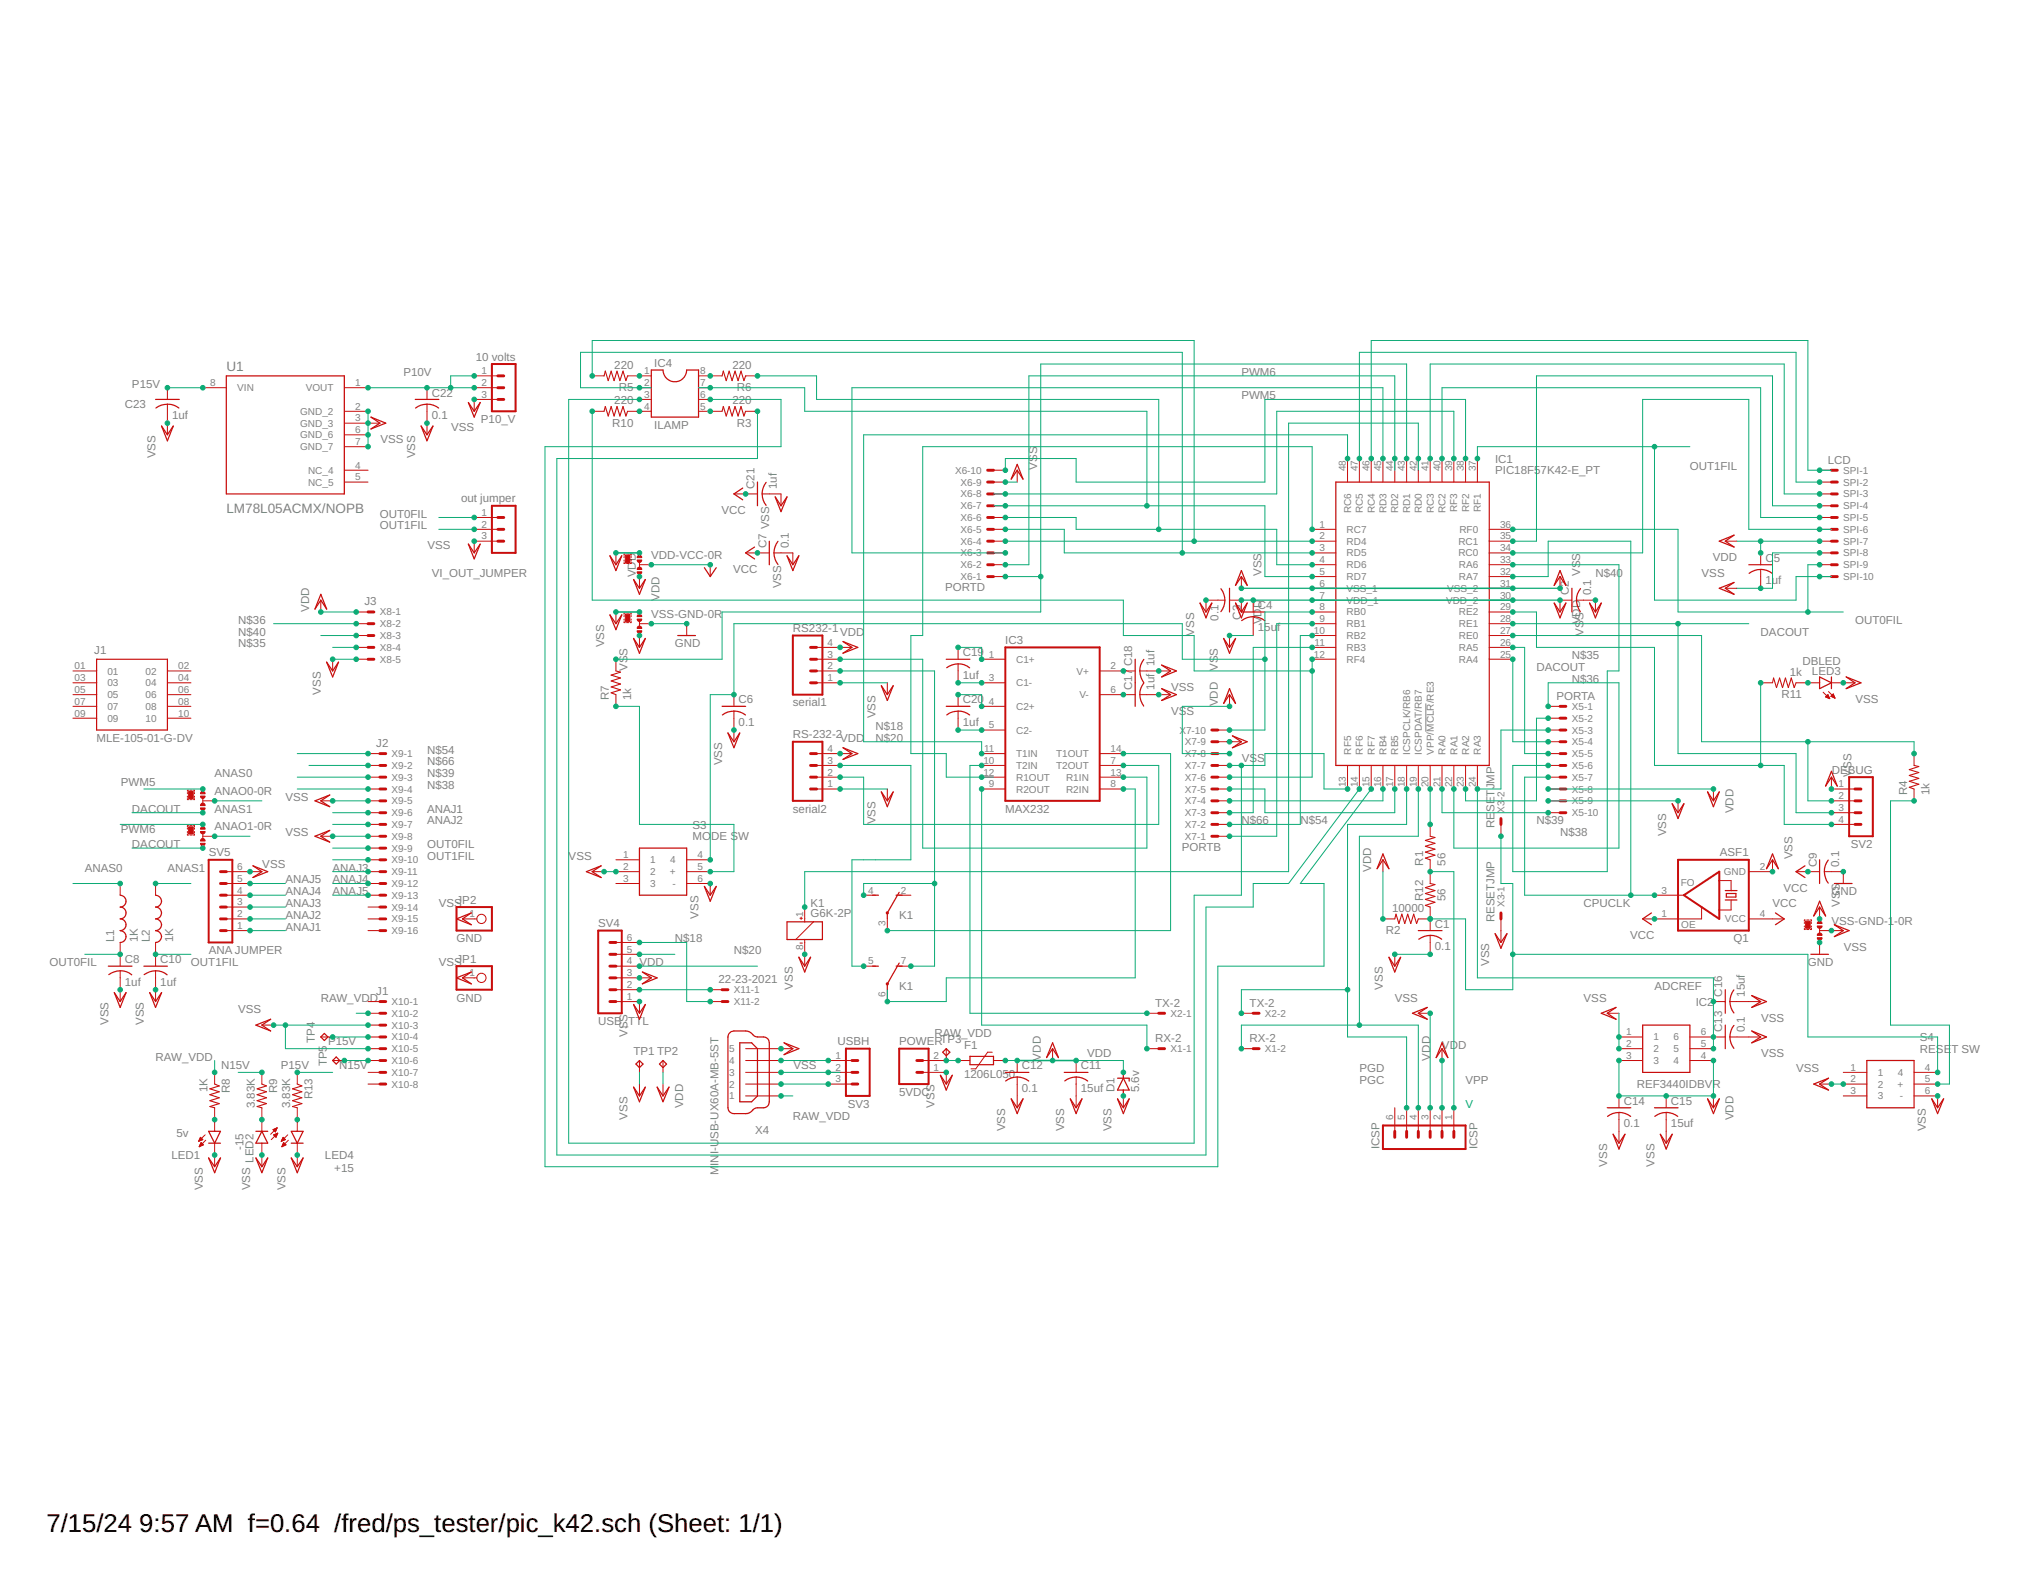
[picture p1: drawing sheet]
<svg xmlns="http://www.w3.org/2000/svg" width="279mm" height="216mm" viewBox="0 0 279 216" stroke-linecap="round" stroke-linejoin="round" font-family="sans-serif">
<defs><g id="words">
<g font-size="3.5">
<text x="6.4" y="210.7">7/15/24</text>
<text x="19.2" y="210.7">9:57 AM f=0.64 /fred/ps_tester/pic_k42.sch (Sheet: 1/1)</text>
</g>
<g font-size="1.9" fill="#808080">
<text x="31.1" y="51">U1</text>
<text x="31.1" y="70.5">LM78L05ACMX/NOPB</text>
</g>
<g font-size="1.6" fill="#808080">
<text x="18.2" y="53.3">P15V</text>
<text x="55.5" y="51.7">P10V</text>
<text x="65.5" y="49.6">10 volts</text>
<text x="84.5" y="50.7">220</text>
<text x="85.1" y="53.8">R5</text>
<text x="90" y="50.5">IC4</text>
<text x="100.7" y="50.7">220</text>
<text x="101.4" y="53.8">R6</text>
<text x="170.8" y="51.7">PWM6</text>
<text x="17.2" y="56.2">C23</text>
<text x="23.7" y="57.6">1uf</text>
<text x="59.4" y="57.6">0.1</text>
<text x="59.4" y="54.5">C22</text>
<text x="62.1" y="59.3">VSS</text>
<text x="66.2" y="58.2">P10_V</text>
<text x="84.2" y="58.7">R10</text>
<text x="84.5" y="55.6">220</text>
<text x="90" y="59">ILAMP</text>
<text x="100.7" y="55.6">220</text>
<text x="101.4" y="58.7">R3</text>
<text x="170.8" y="54.9">PWM5</text>
<text x="21.4" y="63.1" transform="rotate(-90 21.4 63.1)">VSS</text>
<text x="52.3" y="60.9">VSS</text>
<text x="57.1" y="63.1" transform="rotate(-90 57.1 63.1)">VSS</text>
<text x="142.7" y="64.6" transform="rotate(-90 142.7 64.6)">VSS</text>
<text x="205.7" y="65.2">PIC18F57K42-E_PT</text>
<text x="205.7" y="63.6">IC1</text>
<text x="232.5" y="64.7">OUT1FIL</text>
<text x="251.5" y="63.8">LCD</text>
<text x="52.3" y="71.2">OUT0FIL</text>
<text x="63.4" y="69.1">out jumper</text>
<text x="99.2" y="70.7">VCC</text>
<text x="103.8" y="67.3" transform="rotate(-90 103.8 67.3)">C21</text>
<text x="106.9" y="67.3" transform="rotate(-90 106.9 67.3)">1uf</text>
<text x="52.3" y="72.8">OUT1FIL</text>
<text x="58.8" y="75.6">VSS</text>
<text x="89.6" y="76.8">VDD-VCC-0R</text>
<text x="105.4" y="75.4" transform="rotate(-90 105.4 75.4)">C7</text>
<text x="105.8" y="72.8" transform="rotate(-90 105.8 72.8)">VSS</text>
<text x="108.5" y="75.4" transform="rotate(-90 108.5 75.4)">0.1</text>
<text x="235.6" y="77.2">VDD</text>
<text x="242.9" y="77.3">C</text>
<text x="244" y="77.3">5</text>
<text x="50.1" y="83.3">J3</text>
<text x="59.4" y="79.3">VI_OUT_JUMPER</text>
<text x="87.5" y="79.4" transform="rotate(-90 87.5 79.4)">VDD</text>
<text x="90.7" y="82.6" transform="rotate(-90 90.7 82.6)">VDD</text>
<text x="100.9" y="78.8">VCC</text>
<text x="107.5" y="80.9" transform="rotate(-90 107.5 80.9)">VSS</text>
<text x="130" y="81.3">PORTD</text>
<text x="173" y="83.7">C4</text>
<text x="173.5" y="79.2" transform="rotate(-90 173.5 79.2)">VSS</text>
<text x="215.8" y="81.9" transform="rotate(-90 215.8 81.9)">C2</text>
<text x="217.4" y="79.2" transform="rotate(-90 217.4 79.2)">VSS</text>
<text x="218.9" y="81.9" transform="rotate(-90 218.9 81.9)">0.1</text>
<text x="219.5" y="79.3">N$40</text>
<text x="234.1" y="79.3">VSS</text>
<text x="242.9" y="80.3">1uf</text>
<text x="13" y="89.9">J1</text>
<text x="32.8" y="89">N$35</text>
<text x="32.8" y="85.8">N$36</text>
<text x="32.8" y="87.4">N$40</text>
<text x="42.5" y="84.2" transform="rotate(-90 42.5 84.2)">VDD</text>
<text x="83.1" y="89" transform="rotate(-90 83.1 89)">VSS</text>
<text x="89.6" y="85">VSS-GND-0R</text>
<text x="92.8" y="89">GND</text>
<text x="109.1" y="86.9">RS232-1</text>
<text x="115.6" y="87.4">VDD</text>
<text x="138.3" y="88.6">IC3</text>
<text x="164.3" y="87.4" transform="rotate(-90 164.3 87.4)">VSS</text>
<text x="167.6" y="85.4" transform="rotate(-90 167.6 85.4)">0.1</text>
<text x="170.7" y="85.2" transform="rotate(-90 170.7 85.2)">C3</text>
<text x="173" y="86.8">15u</text>
<text x="173.5" y="85.9" transform="rotate(-90 173.5 85.9)">VDD</text>
<text x="175.7" y="86.8">f</text>
<text x="217.4" y="85.9" transform="rotate(-90 217.4 85.9)">VDD</text>
<text x="217.9" y="87.4" transform="rotate(-90 217.9 87.4)">VSS</text>
<text x="242.2" y="87.4">DACOUT</text>
<text x="255.2" y="85.8">OUT0FIL</text>
<text x="44.1" y="95.5" transform="rotate(-90 44.1 95.5)">VSS</text>
<text x="86.3" y="92.3" transform="rotate(-90 86.3 92.3)">VSS</text>
<text x="132.5" y="93.3">1uf</text>
<text x="132.5" y="90.2">C19</text>
<text x="155.8" y="94.9" transform="rotate(-90 155.8 94.9)">C17 C18</text>
<text x="158.8" y="94.9" transform="rotate(-90 158.8 94.9)">1uf 1uf</text>
<text x="161.1" y="95">VSS</text>
<text x="167.5" y="92.3" transform="rotate(-90 167.5 92.3)">VSS</text>
<text x="211.4" y="92.3">DACOUT</text>
<text x="216.2" y="90.6">N$35</text>
<text x="216.2" y="93.9">N$36</text>
<text x="245.1" y="96">R11</text>
<text x="246.2" y="92.9">1k</text>
<text x="248" y="91.4">DBLED</text>
<text x="249.3" y="92.8">LED3</text>
<text x="83.8" y="96.3" transform="rotate(-90 83.8 96.3)">R7</text>
<text x="86.8" y="96.3" transform="rotate(-90 86.8 96.3)">1k</text>
<text x="101.6" y="99.8">0.1</text>
<text x="101.6" y="96.7">C6</text>
<text x="109.1" y="97.1">serial1</text>
<text x="109.1" y="101.5">RS-232-2</text>
<text x="120.4" y="98.8" transform="rotate(-90 120.4 98.8)">VSS</text>
<text x="120.4" y="100.4">N$18</text>
<text x="132.5" y="99.8">1uf</text>
<text x="132.5" y="96.7">C20</text>
<text x="161.1" y="98.3">VSS</text>
<text x="167.5" y="97.1" transform="rotate(-90 167.5 97.1)">VDD</text>
<text x="214.1" y="96.2">PORTA</text>
<text x="255.3" y="96.7">VSS</text>
<text x="13.3" y="102">MLE-105-01-G-DV</text>
<text x="29.5" y="106.9">ANAS0</text>
<text x="51.8" y="102.7">J2</text>
<text x="58.7" y="106.9">N$39</text>
<text x="58.7" y="103.6">N$54</text>
<text x="58.7" y="105.3">N$66</text>
<text x="99.3" y="105.3" transform="rotate(-90 99.3 105.3)">VSS</text>
<text x="115.6" y="102">VDD</text>
<text x="120.4" y="102">N$20</text>
<text x="170.8" y="104.8">VSS</text>
<text x="252" y="106.4">DEBUG</text>
<text x="254.7" y="106.8" transform="rotate(-90 254.7 106.8)">VSS</text>
<text x="16.6" y="108">PWM5</text>
<text x="18.2" y="111.8">DACOUT</text>
<text x="29.5" y="109.3">ANAO0-0R</text>
<text x="29.5" y="111.8">ANAS1</text>
<text x="39.3" y="110.1">VSS</text>
<text x="58.7" y="108.5">N$38</text>
<text x="58.7" y="111.8">ANAJ1</text>
<text x="58.7" y="113.4">ANAJ2</text>
<text x="95.3" y="113.9">S3</text>
<text x="109.1" y="111.8">serial2</text>
<text x="120.4" y="113.4" transform="rotate(-90 120.4 113.4)">VSS</text>
<text x="138.3" y="111.8">MAX232</text>
<text x="170.8" y="113.4">N$66</text>
<text x="178.9" y="113.4">N$54</text>
<text x="205.6" y="113.9" transform="rotate(-90 205.6 113.9)">RE</text>
<text x="205.6" y="111.7" transform="rotate(-90 205.6 111.7)">SETJMP</text>
<text x="211.4" y="113.4">N$39</text>
<text x="238.5" y="111.8" transform="rotate(-90 238.5 111.8)">VDD</text>
<text x="262.4" y="109.3" transform="rotate(-90 262.4 109.3)">R4</text>
<text x="265.4" y="109.3" transform="rotate(-90 265.4 109.3)">1k</text>
<text x="11.7" y="119.9">ANAS0</text>
<text x="16.6" y="114.5">PWM6</text>
<text x="18.2" y="116.6">DACOUT</text>
<text x="23" y="119.9">ANAS1</text>
<text x="28.7" y="117.8">SV5</text>
<text x="29.5" y="114.2">ANAO1-0R</text>
<text x="36.1" y="119.4">VSS</text>
<text x="39.3" y="115">VSS</text>
<text x="45.8" y="119.9">ANAJ3</text>
<text x="58.7" y="118.2">OUT1FIL</text>
<text x="58.7" y="116.6">OUT0FIL</text>
<text x="78.2" y="118.2">VSS</text>
<text x="95.3" y="115.6">MO</text>
<text x="97.8" y="115.6">DE SW</text>
<text x="162.6" y="117">PORTB</text>
<text x="188.6" y="119.9" transform="rotate(-90 188.6 119.9)">VDD</text>
<text x="195.8" y="119.1" transform="rotate(-90 195.8 119.1)">R1</text>
<text x="198.9" y="119.1" transform="rotate(-90 198.9 119.1)">56</text>
<text x="214.6" y="115">N$38</text>
<text x="229.2" y="115" transform="rotate(-90 229.2 115)">VSS</text>
<text x="236.6" y="117.8">ASF1</text>
<text x="246.6" y="118.2" transform="rotate(-90 246.6 118.2)">VSS</text>
<text x="249.9" y="119.2" transform="rotate(-90 249.9 119.2)">C9</text>
<text x="253" y="119.2" transform="rotate(-90 253 119.2)">0.1</text>
<text x="254.6" y="116.6">SV2</text>
<text x="39.3" y="124.7">ANAJ3</text>
<text x="39.3" y="123.1">ANAJ4</text>
<text x="39.3" y="121.5">ANAJ5</text>
<text x="45.8" y="121.5">ANAJ4</text>
<text x="45.8" y="123.1">ANAJ5</text>
<text x="60.4" y="124.7">VSS</text>
<text x="62.8" y="124.3">JP2</text>
<text x="111.5" y="124.7">K1</text>
<text x="191.5" y="125.4">10000</text>
<text x="195.8" y="123.9" transform="rotate(-90 195.8 123.9)">R12</text>
<text x="198.9" y="123.9" transform="rotate(-90 198.9 123.9)">56</text>
<text x="217.9" y="124.7">CPUCLK</text>
<text x="243.8" y="124.7">VCC</text>
<text x="245.4" y="122.6">VCC</text>
<text x="251.9" y="123.1">GND</text>
<text x="253.1" y="124.7" transform="rotate(-90 253.1 124.7)">VSS</text>
<text x="15.7" y="129.6" transform="rotate(-90 15.7 129.6)">L1</text>
<text x="19" y="129.6" transform="rotate(-90 19 129.6)">1K</text>
<text x="20.6" y="129.6" transform="rotate(-90 20.6 129.6)">L2</text>
<text x="23.8" y="129.6" transform="rotate(-90 23.8 129.6)">1K</text>
<text x="28.7" y="131.2">ANA JUMPER</text>
<text x="39.3" y="128">ANAJ1</text>
<text x="39.3" y="126.4">ANAJ2</text>
<text x="62.8" y="129.6">GND</text>
<text x="82.3" y="127.5">SV4</text>
<text x="92.8" y="129.6">N$</text>
<text x="94.9" y="129.6">18</text>
<text x="96.1" y="126.4" transform="rotate(-90 96.1 126.4)">VSS</text>
<text x="101" y="131.2">N$20</text>
<text x="111.5" y="126.1">G6K-2P</text>
<text x="123.7" y="126.4">K1</text>
<text x="190.7" y="128.5">R2</text>
<text x="197.4" y="130.7">0.1</text>
<text x="197.4" y="127.6">C1</text>
<text x="205.6" y="126.8" transform="rotate(-90 205.6 126.8)">RESETJMP</text>
<text x="224.3" y="129.1">VCC</text>
<text x="238.5" y="129.5">Q1</text>
<text x="251.9" y="127.2">VSS-GND-1-0R</text>
<text x="253.6" y="130.7">VSS</text>
<text x="6.8" y="132.9">OUT0FIL</text>
<text x="17.2" y="135.5">1uf</text>
<text x="17.2" y="132.4">C8</text>
<text x="22.1" y="135.5">1uf</text>
<text x="22.1" y="132.4">C10</text>
<text x="26.3" y="132.9">OUT1FIL</text>
<text x="44.1" y="137.7">RAW_VDD</text>
<text x="51.8" y="136.8">J1</text>
<text x="60.4" y="132.9">VSS</text>
<text x="62.8" y="137.7">GND</text>
<text x="62.8" y="132.4">JP1</text>
<text x="88" y="132.9">VDD</text>
<text x="98.8" y="135.2">22-23-2021</text>
<text x="109.1" y="136.1" transform="rotate(-90 109.1 136.1)">VSS</text>
<text x="123.7" y="136.1">K1</text>
<text x="190.3" y="136.1" transform="rotate(-90 190.3 136.1)">VSS</text>
<text x="191.9" y="137.7">VSS</text>
<text x="204.9" y="132.9" transform="rotate(-90 204.9 132.9)">VSS</text>
<text x="217.9" y="137.7">VSS</text>
<text x="227.6" y="136.1">ADCREF</text>
<text x="236.9" y="137.1" transform="rotate(-90 236.9 137.1)">C16</text>
<text x="240" y="137.1" transform="rotate(-90 240 137.1)">15uf</text>
<text x="248.7" y="132.9">GND</text>
<text x="14.9" y="141" transform="rotate(-90 14.9 141)">VSS</text>
<text x="19.8" y="141" transform="rotate(-90 19.8 141)">VSS</text>
<text x="32.8" y="139.3">VSS</text>
<text x="43.3" y="143.4" transform="rotate(-90 43.3 143.4)">TP4</text>
<text x="45.1" y="143.7">P15V</text>
<text x="82.3" y="141">USB_TTL</text>
<text x="86.3" y="142.6" transform="rotate(-90 86.3 142.6)">VSS</text>
<text x="115.2" y="143.7">USBH</text>
<text x="123.7" y="143.7">POWERTP3</text>
<text x="128.6" y="142.6">RAW_VDD</text>
<text x="158.9" y="143.3">RX-2</text>
<text x="158.9" y="138.5">TX-2</text>
<text x="171.9" y="143.3">RX-2</text>
<text x="171.9" y="138.5">TX-2</text>
<text x="233.3" y="138.3">IC2</text>
<text x="236.9" y="141.9" transform="rotate(-90 236.9 141.9)">C13</text>
<text x="240" y="141.9" transform="rotate(-90 240 141.9)">0.1</text>
<text x="242.3" y="140.5">VSS</text>
<text x="264.1" y="143.2">S4</text>
<text x="21.4" y="145.8">RAW_VDD</text>
<text x="30.4" y="147">N15V</text>
<text x="38.6" y="147">P15V</text>
<text x="44.9" y="146.7" transform="rotate(-90 44.9 146.7)">TP5</text>
<text x="46.6" y="147">N15V</text>
<text x="87.2" y="145">TP1 TP2</text>
<text x="109.1" y="147">VSS</text>
<text x="132.6" y="148.3">1206L050</text>
<text x="132.6" y="144.2">F1</text>
<text x="140.6" y="147.1">C12</text>
<text x="143.2" y="145.8" transform="rotate(-90 143.2 145.8)">VDD</text>
<text x="148.7" y="147.1">C11</text>
<text x="149.6" y="145.4">VDD</text>
<text x="187" y="147.5">PGD</text>
<text x="187" y="149.1">PGC</text>
<text x="196.7" y="145.8" transform="rotate(-90 196.7 145.8)">VDD</text>
<text x="198.4" y="144.2">VDD</text>
<text x="201.6" y="149.1">VPP</text>
<text x="225.2" y="149.7">REF3440IDBVR</text>
<text x="242.3" y="145.4">VSS</text>
<text x="247.1" y="147.5">VSS</text>
<text x="264.1" y="144.8">RESE</text>
<text x="268.4" y="144.8">T SW</text>
<text x="28.6" y="150.2" transform="rotate(-90 28.6 150.2)">1K</text>
<text x="31.6" y="150.3" transform="rotate(-90 31.6 150.3)">R8</text>
<text x="35" y="152.4" transform="rotate(-90 35 152.4)">3.83K</text>
<text x="38.1" y="150.3" transform="rotate(-90 38.1 150.3)">R9</text>
<text x="39.9" y="152.4" transform="rotate(-90 39.9 152.4)">3.83K</text>
<text x="43" y="151.2" transform="rotate(-90 43 151.2)">R13</text>
<text x="86.3" y="154" transform="rotate(-90 86.3 154)">VSS</text>
<text x="94" y="152.4" transform="rotate(-90 94 152.4)">VDD</text>
<text x="103.9" y="155.9">X4</text>
<text x="109.1" y="154">RAW_VDD</text>
<text x="116.6" y="152.3">SV3</text>
<text x="123.7" y="150.7">5VDC</text>
<text x="128.6" y="152.3" transform="rotate(-90 128.6 152.3)">VSS</text>
<text x="138.3" y="155.6" transform="rotate(-90 138.3 155.6)">VSS</text>
<text x="140.6" y="150.1">0.1</text>
<text x="146.4" y="155.6" transform="rotate(-90 146.4 155.6)">VSS</text>
<text x="148.7" y="150.1">15uf</text>
<text x="152.9" y="155.6" transform="rotate(-90 152.9 155.6)">VSS</text>
<text x="153.3" y="150.2" transform="rotate(-90 153.3 150.2)">D1</text>
<text x="156.7" y="150.2" transform="rotate(-90 156.7 150.2)">5.6v</text>
<text x="223.4" y="155">0.1</text>
<text x="223.4" y="151.9">C14</text>
<text x="229.9" y="155">15uf</text>
<text x="229.9" y="151.9">C15</text>
<text x="238.5" y="154.1" transform="rotate(-90 238.5 154.1)">VDD</text>
<text x="264.9" y="155.6" transform="rotate(-90 264.9 155.6)">VSS</text>
<text x="23.6" y="159.3">LED1</text>
<text x="24.3" y="156.3">5v</text>
<text x="33.5" y="158.2" transform="rotate(-90 33.5 158.2)">-15</text>
<text x="34.9" y="159.9" transform="rotate(-90 34.9 159.9)">LED2</text>
<text x="44.7" y="159.3">LED4</text>
<text x="46" y="161.2">+15</text>
<text x="98.9" y="161.6" transform="rotate(-90 98.9 161.6)">M</text>
<text x="98.9" y="160.3" transform="rotate(-90 98.9 160.3)">IN</text>
<text x="98.9" y="158.7" transform="rotate(-90 98.9 158.7)">I-USB-UX60A-MB-5ST</text>
<text x="189.8" y="158" transform="rotate(-90 189.8 158)">ICSP</text>
<text x="203.2" y="158" transform="rotate(-90 203.2 158)">ICSP</text>
<text x="221.1" y="160.4" transform="rotate(-90 221.1 160.4)">VSS</text>
<text x="227.6" y="160.4" transform="rotate(-90 227.6 160.4)">VSS</text>
<text x="27.9" y="163.7" transform="rotate(-90 27.9 163.7)">VSS</text>
<text x="34.4" y="163.7" transform="rotate(-90 34.4 163.7)">VSS</text>
<text x="39.3" y="163.7" transform="rotate(-90 39.3 163.7)">VSS</text>
</g>
<text font-size="1.6" fill="#0dab76" x="201.6" y="152.3">V</text>
<g font-size="1.4" fill="#808080">
<text x="28.9" y="53.1">8</text>
<text x="32.6" y="53.8">VIN</text>
<text x="42.1" y="53.8">VOUT</text>
<text x="48.9" y="53.1">1</text>
<text x="66.2" y="51.5">1</text>
<text x="66.2" y="53.1">2</text>
<text x="88.6" y="51.5">1</text>
<text x="88.6" y="53.1">2</text>
<text x="96.3" y="53.1">7</text>
<text x="96.3" y="51.5">8</text>
<text x="41.3" y="57">GND_2</text>
<text x="41.3" y="58.7">GND_3</text>
<text x="48.9" y="56.3">2</text>
<text x="48.9" y="58">3</text>
<text x="48.9" y="59.6">6</text>
<text x="66.2" y="54.7">3</text>
<text x="88.6" y="54.7">3</text>
<text x="88.6" y="56.3">4</text>
<text x="96.3" y="56.3">5</text>
<text x="96.3" y="54.7">6</text>
<text x="41.3" y="60.3">GND_6</text>
<text x="41.3" y="61.9">GND_7</text>
<text x="42.4" y="65.2">NC_4</text>
<text x="48.9" y="61.2">7</text>
<text x="48.9" y="64.4">4</text>
<text x="131.4" y="65.2">X6-10</text>
<text x="185.2" y="64.8" transform="rotate(-90 185.2 64.8)">48</text>
<text x="186.8" y="64.8" transform="rotate(-90 186.8 64.8)">47</text>
<text x="188.4" y="64.8" transform="rotate(-90 188.4 64.8)">46</text>
<text x="190" y="64.8" transform="rotate(-90 190 64.8)">45</text>
<text x="191.6" y="64.8" transform="rotate(-90 191.6 64.8)">44</text>
<text x="193.3" y="64.8" transform="rotate(-90 193.3 64.8)">43</text>
<text x="194.9" y="64.8" transform="rotate(-90 194.9 64.8)">42</text>
<text x="196.5" y="64.8" transform="rotate(-90 196.5 64.8)">41</text>
<text x="198.1" y="64.8" transform="rotate(-90 198.1 64.8)">40</text>
<text x="199.8" y="64.8" transform="rotate(-90 199.8 64.8)">39</text>
<text x="201.4" y="64.8" transform="rotate(-90 201.4 64.8)">38</text>
<text x="203" y="64.8" transform="rotate(-90 203 64.8)">37</text>
<text x="253.6" y="65.2">SPI-1</text>
<text x="42.4" y="66.8">NC_5</text>
<text x="48.9" y="66.1">5</text>
<text x="66.2" y="70.9">1</text>
<text x="132.2" y="71.7">X6-6</text>
<text x="132.2" y="70">X6-7</text>
<text x="132.2" y="68.4">X6-8</text>
<text x="132.2" y="66.8">X6-9</text>
<text x="185.9" y="70.5" transform="rotate(-90 185.9 70.5)">RC6</text>
<text x="187.5" y="70.5" transform="rotate(-90 187.5 70.5)">RC5</text>
<text x="189.1" y="70.5" transform="rotate(-90 189.1 70.5)">RC4</text>
<text x="190.7" y="70.5" transform="rotate(-90 190.7 70.5)">RD3</text>
<text x="192.4" y="70.5" transform="rotate(-90 192.4 70.5)">RD2</text>
<text x="194" y="70.5" transform="rotate(-90 194 70.5)">RD1</text>
<text x="195.6" y="70.5" transform="rotate(-90 195.6 70.5)">RD0</text>
<text x="197.2" y="70.5" transform="rotate(-90 197.2 70.5)">RC3</text>
<text x="198.9" y="70.5" transform="rotate(-90 198.9 70.5)">RC2</text>
<text x="200.5" y="70.4" transform="rotate(-90 200.5 70.4)">RF3</text>
<text x="202.1" y="70.4" transform="rotate(-90 202.1 70.4)">RF2</text>
<text x="203.7" y="70.4" transform="rotate(-90 203.7 70.4)">RF1</text>
<text x="253.6" y="66.8">SPI-2</text>
<text x="253.6" y="68.4">SPI-3</text>
<text x="253.6" y="70">SPI-4</text>
<text x="253.6" y="71.7">SPI-5</text>
<text x="66.2" y="72.6">2</text>
<text x="66.2" y="74.2">3</text>
<text x="132.2" y="76.5">X6-3</text>
<text x="132.2" y="74.9">X6-4</text>
<text x="132.2" y="73.3">X6-5</text>
<text x="181.5" y="72.6">1</text>
<text x="181.5" y="74.2">2</text>
<text x="181.5" y="75.8">3</text>
<text x="181.5" y="77.4">4</text>
<text x="185.3" y="73.3">RC7</text>
<text x="185.3" y="74.9">RD4</text>
<text x="185.3" y="76.5">RD5</text>
<text x="200.6" y="74.9">RC1</text>
<text x="200.6" y="76.5">RC0</text>
<text x="200.8" y="73.3">RF0</text>
<text x="206.4" y="72.6">36</text>
<text x="206.4" y="74.2">35</text>
<text x="206.4" y="75.8">34</text>
<text x="206.4" y="77.4">33</text>
<text x="253.6" y="73.3">SPI-6</text>
<text x="253.6" y="74.9">SPI-7</text>
<text x="253.6" y="76.5">SPI-8</text>
<text x="132.2" y="79.8">X6-1</text>
<text x="132.2" y="78.1">X6-2</text>
<text x="181.5" y="79.1">5</text>
<text x="181.5" y="80.7">6</text>
<text x="181.5" y="82.3">7</text>
<text x="181.5" y="83.9">8</text>
<text x="185.3" y="78.1">RD6</text>
<text x="185.3" y="79.8">RD7</text>
<text x="185.3" y="81.4">VSS_1</text>
<text x="185.3" y="83">VDD_1</text>
<text x="198.9" y="83">VDD_2</text>
<text x="199.1" y="81.4">VSS_2</text>
<text x="200.7" y="78.1">RA6</text>
<text x="200.7" y="79.8">RA7</text>
<text x="206.4" y="79.1">32</text>
<text x="206.4" y="80.7">31</text>
<text x="206.4" y="82.3">30</text>
<text x="206.4" y="83.9">29</text>
<text x="253.6" y="78.1">SPI-9</text>
<text x="253.6" y="79.8">SPI-10</text>
<text x="52.3" y="84.6">X8-1</text>
<text x="52.3" y="86.3">X8-2</text>
<text x="52.3" y="87.9">X8-3</text>
<text x="52.3" y="89.5">X8-4</text>
<text x="113.8" y="88.8">4</text>
<text x="180.7" y="87.2">10</text>
<text x="180.8" y="88.8">11</text>
<text x="181.5" y="85.6">9</text>
<text x="185.3" y="84.6">RB0</text>
<text x="185.3" y="86.3">RB1</text>
<text x="185.3" y="87.9">RB2</text>
<text x="185.3" y="89.5">RB3</text>
<text x="200.7" y="84.6">RE2</text>
<text x="200.7" y="86.3">RE1</text>
<text x="200.7" y="87.9">RE0</text>
<text x="200.7" y="89.5">RA5</text>
<text x="206.4" y="85.6">28</text>
<text x="206.4" y="87.2">27</text>
<text x="206.4" y="88.8">26</text>
<text x="10.3" y="92">01</text>
<text x="10.3" y="93.7">03</text>
<text x="10.3" y="95.3">05</text>
<text x="14.8" y="92.8">01</text>
<text x="14.8" y="94.4">03</text>
<text x="20" y="92.8">02</text>
<text x="20" y="94.4">04</text>
<text x="24.5" y="92">02</text>
<text x="24.5" y="93.7">04</text>
<text x="24.5" y="95.3">06</text>
<text x="52.3" y="91.1">X8-5</text>
<text x="113.8" y="93.7">1</text>
<text x="113.8" y="92">2</text>
<text x="113.8" y="90.4">3</text>
<text x="136" y="90.4">1</text>
<text x="136" y="93.7">3</text>
<text x="139.8" y="91.1">C1+</text>
<text x="139.8" y="94.4">C1-</text>
<text x="148.1" y="92.8">V+</text>
<text x="152.8" y="92">2</text>
<text x="152.8" y="95.3">6</text>
<text x="180.7" y="90.4">12</text>
<text x="185.3" y="91.1">RF4</text>
<text x="200.7" y="91.1">RA4</text>
<text x="206.4" y="90.4">25</text>
<text x="10.3" y="96.9">07</text>
<text x="10.3" y="98.5">09</text>
<text x="14.8" y="96">05</text>
<text x="14.8" y="97.6">07</text>
<text x="14.8" y="99.3">09</text>
<text x="20" y="96">06</text>
<text x="20" y="97.6">08</text>
<text x="20" y="99.3">10</text>
<text x="24.5" y="96.9">08</text>
<text x="24.5" y="98.5">10</text>
<text x="136" y="96.9">4</text>
<text x="136" y="100.2">5</text>
<text x="139.8" y="97.6">C2+</text>
<text x="139.8" y="100.9">C2-</text>
<text x="148.5" y="96">V-</text>
<text x="162.2" y="100.9">X7-10</text>
<text x="216.2" y="97.6">X5-1</text>
<text x="216.2" y="99.3">X5-2</text>
<text x="216.2" y="100.9">X5-3</text>
<text x="53.9" y="104.1">X9-1</text>
<text x="53.9" y="105.7">X9-2</text>
<text x="53.9" y="107.4">X9-3</text>
<text x="113.8" y="106.7">2</text>
<text x="113.8" y="105">3</text>
<text x="113.8" y="103.4">4</text>
<text x="135.3" y="105">10</text>
<text x="135.3" y="106.7">12</text>
<text x="135.4" y="103.4">11</text>
<text x="139.8" y="104.1">T1IN</text>
<text x="139.8" y="105.7">T2IN</text>
<text x="139.8" y="107.4">R1OUT</text>
<text x="145.3" y="104.1">T1OUT</text>
<text x="145.3" y="105.7">T2OUT</text>
<text x="146.7" y="107.4">R1IN</text>
<text x="152.8" y="103.4">14</text>
<text x="152.8" y="105">7</text>
<text x="152.8" y="106.7">13</text>
<text x="163" y="107.4">X7-6</text>
<text x="163" y="105.7">X7-7</text>
<text x="163" y="104.1">X7-8</text>
<text x="163" y="102.5">X7-9</text>
<text x="185.9" y="103.8" transform="rotate(-90 185.9 103.8)">RF5</text>
<text x="187.5" y="103.8" transform="rotate(-90 187.5 103.8)">RF6</text>
<text x="189.1" y="103.8" transform="rotate(-90 189.1 103.8)">RF7</text>
<text x="190.7" y="103.8" transform="rotate(-90 190.7 103.8)">RB4</text>
<text x="192.4" y="103.8" transform="rotate(-90 192.4 103.8)">RB5</text>
<text x="194" y="103.8" transform="rotate(-90 194 103.8)">ICSPCLK/RB6</text>
<text x="195.6" y="103.8" transform="rotate(-90 195.6 103.8)">ICSPDAT/RB7</text>
<text x="197.2" y="103.8" transform="rotate(-90 197.2 103.8)">VPP/MCLR/RE3</text>
<text x="198.9" y="103.8" transform="rotate(-90 198.9 103.8)">RA0</text>
<text x="200.5" y="103.8" transform="rotate(-90 200.5 103.8)">RA1</text>
<text x="202.1" y="103.8" transform="rotate(-90 202.1 103.8)">RA2</text>
<text x="203.7" y="103.8" transform="rotate(-90 203.7 103.8)">RA3</text>
<text x="216.2" y="102.5">X5-4</text>
<text x="216.2" y="104.1">X5-5</text>
<text x="216.2" y="105.7">X5-6</text>
<text x="216.2" y="107.4">X5-7</text>
<text x="53.9" y="109">X9-4</text>
<text x="53.9" y="110.6">X9-5</text>
<text x="53.9" y="112.2">X9-6</text>
<text x="53.9" y="113.9">X9-7</text>
<text x="113.8" y="108.3">1</text>
<text x="136" y="108.3">9</text>
<text x="139.8" y="109">R2OUT</text>
<text x="146.7" y="109">R2IN</text>
<text x="152.8" y="108.3">8</text>
<text x="163" y="113.9">X7-2</text>
<text x="163" y="112.2">X7-3</text>
<text x="163" y="110.6">X7-4</text>
<text x="163" y="109">X7-5</text>
<text x="185.2" y="108.3" transform="rotate(-90 185.2 108.3)">13</text>
<text x="186.8" y="108.3" transform="rotate(-90 186.8 108.3)">14</text>
<text x="188.4" y="108.3" transform="rotate(-90 188.4 108.3)">15</text>
<text x="190" y="108.3" transform="rotate(-90 190 108.3)">16</text>
<text x="191.6" y="108.3" transform="rotate(-90 191.6 108.3)">17</text>
<text x="193.3" y="108.3" transform="rotate(-90 193.3 108.3)">18</text>
<text x="194.9" y="108.3" transform="rotate(-90 194.9 108.3)">19</text>
<text x="196.5" y="108.3" transform="rotate(-90 196.5 108.3)">20</text>
<text x="198.1" y="108.3" transform="rotate(-90 198.1 108.3)">21</text>
<text x="199.8" y="108.3" transform="rotate(-90 199.8 108.3)">22</text>
<text x="201.4" y="108.3" transform="rotate(-90 201.4 108.3)">23</text>
<text x="203" y="108.3" transform="rotate(-90 203 108.3)">24</text>
<text x="207" y="111.8" transform="rotate(-90 207 111.8)">X3</text>
<text x="207" y="110.1" transform="rotate(-90 207 110.1)">-2</text>
<text x="216.2" y="109">X5-8</text>
<text x="216.2" y="110.6">X5-9</text>
<text x="216.2" y="112.2">X5-10</text>
<text x="252.9" y="108.3">1</text>
<text x="252.9" y="109.9">2</text>
<text x="252.9" y="111.5">3</text>
<text x="252.9" y="113.1">4</text>
<text x="32.6" y="119.6">6</text>
<text x="53.9" y="115.5">X9-8</text>
<text x="53.9" y="117.1">X9-9</text>
<text x="53.9" y="118.7">X9-10</text>
<text x="85.7" y="118">1</text>
<text x="85.7" y="119.6">2</text>
<text x="89.5" y="118.7">1</text>
<text x="92.2" y="118.7">4</text>
<text x="96" y="118">4</text>
<text x="96" y="119.6">5</text>
<text x="163" y="115.5">X7-1</text>
<text x="242.1" y="119.6">2</text>
<text x="32.6" y="124.5">3</text>
<text x="32.6" y="122.9">4</text>
<text x="32.6" y="121.3">5</text>
<text x="53.9" y="120.4">X9-11</text>
<text x="53.9" y="122">X9-12</text>
<text x="53.9" y="123.6">X9-13</text>
<text x="53.9" y="125.2">X9-14</text>
<text x="85.7" y="121.3">3</text>
<text x="89.5" y="120.4">2</text>
<text x="89.5" y="122">3</text>
<text x="92.2" y="120.4">+</text>
<text x="92.5" y="122">-</text>
<text x="96" y="121.3">6</text>
<text x="119.5" y="122.9">4</text>
<text x="123.9" y="122.9">2</text>
<text x="207" y="124.7" transform="rotate(-90 207 124.7)">X3-1</text>
<text x="228.6" y="122.9">3</text>
<text x="231.2" y="121.8">FO</text>
<text x="237.1" y="120.4">GND</text>
<text x="32.6" y="127.8">1</text>
<text x="32.6" y="126.1">2</text>
<text x="53.9" y="126.8">X9-15</text>
<text x="53.9" y="128.5">X9-16</text>
<text x="64.6" y="126.1">1</text>
<text x="86.2" y="131">5</text>
<text x="86.2" y="129.4">6</text>
<text x="110.5" y="130.6" transform="rotate(-90 110.5 130.6)">8</text>
<text x="110.5" y="126.1" transform="rotate(-90 110.5 126.1)">1</text>
<text x="121.8" y="127.3" transform="rotate(-90 121.8 127.3)">3</text>
<text x="228.6" y="126.1">1</text>
<text x="231.3" y="127.7">OE</text>
<text x="237.3" y="126.8">VCC</text>
<text x="242.1" y="126.1">4</text>
<text x="64.6" y="134.2">1</text>
<text x="86.2" y="137.5">1</text>
<text x="86.2" y="135.9">2</text>
<text x="86.2" y="134.2">3</text>
<text x="86.2" y="132.6">4</text>
<text x="101" y="136.6">X11-1</text>
<text x="119.5" y="132.6">5</text>
<text x="121.8" y="137.1" transform="rotate(-90 121.8 137.1)">6</text>
<text x="123.9" y="132.6">7</text>
<text x="53.9" y="138.2">X10-1</text>
<text x="53.9" y="139.8">X10-2</text>
<text x="53.9" y="141.5">X10-3</text>
<text x="53.9" y="143.1">X10-4</text>
<text x="101" y="138.2">X11-2</text>
<text x="161" y="139.8">X2-1</text>
<text x="174" y="139.8">X2-2</text>
<text x="223.7" y="142.4">1</text>
<text x="223.7" y="144">2</text>
<text x="227.5" y="143.1">1</text>
<text x="230.2" y="143.1">6</text>
<text x="234" y="142.4">6</text>
<text x="234" y="144">5</text>
<text x="53.9" y="144.7">X10-5</text>
<text x="53.9" y="146.3">X10-6</text>
<text x="53.9" y="148">X10-7</text>
<text x="53.9" y="149.6">X10-8</text>
<text x="100.3" y="149.6">2</text>
<text x="100.3" y="147.9">3</text>
<text x="100.3" y="146.3">4</text>
<text x="100.3" y="144.7">5</text>
<text x="114.9" y="145.6">1</text>
<text x="114.9" y="147.2">2</text>
<text x="114.9" y="148.9">3</text>
<text x="128.4" y="147.2">1</text>
<text x="128.4" y="145.6">2</text>
<text x="161" y="144.7">X1-1</text>
<text x="174" y="144.7">X1-2</text>
<text x="223.7" y="145.6">3</text>
<text x="227.5" y="144.7">2</text>
<text x="227.5" y="146.3">3</text>
<text x="230.2" y="144.7">5</text>
<text x="230.2" y="146.3">4</text>
<text x="234" y="145.6">4</text>
<text x="254.6" y="147.2">1</text>
<text x="254.6" y="148.9">2</text>
<text x="258.3" y="148">1</text>
<text x="258.3" y="149.6">2</text>
<text x="261" y="149.6">+</text>
<text x="261.1" y="147.9">4</text>
<text x="264.8" y="147.2">4</text>
<text x="264.8" y="148.9">5</text>
<text x="100.3" y="151.2">1</text>
<text x="191.6" y="154.1" transform="rotate(-90 191.6 154.1)">6</text>
<text x="193.3" y="154.1" transform="rotate(-90 193.3 154.1)">5</text>
<text x="194.9" y="154.1" transform="rotate(-90 194.9 154.1)">4</text>
<text x="196.5" y="154.1" transform="rotate(-90 196.5 154.1)">3</text>
<text x="198.1" y="154.1" transform="rotate(-90 198.1 154.1)">2</text>
<text x="199.8" y="154.1" transform="rotate(-90 199.8 154.1)">1</text>
<text x="254.6" y="150.5">3</text>
<text x="258.3" y="151.2">3</text>
<text x="261.4" y="151.2">-</text>
<text x="264.8" y="150.5">6</text>
</g>
</g></defs>
<path d="M196.2 96.7v3.9" fill="none" stroke="#808080" stroke-width=".14"/>
<g fill="none" stroke="#c90d0c" stroke-width=".17">
<path d="M21.4 54.9h3.3M21.4 56.1a2.65 2.65 0 0 1 3.2 0M22.2 58.6l.8 1.2 .8-1.2-.8 2zM31.1 51.7h16.3v16.2h-16.3zM51 57.4l2.1 .8-2.1 .8 1.3-.8zM57.1 54.9h3.3M57.2 56.1a2.65 2.65 0 0 1 3.1 0M57.9 58.6l.8 1.2 .9-1.2-.9 2zM64.4 55.4l.8 1.2 .9-1.2-.9 2zM89.6 50.9h1.6a1.63 1.63 0 0 0 1.6 1.6 1.63 1.63 0 0 0 1.7-1.6h1.6v6.5h-6.5zM64.4 74.8l.8 1.2 .9-1.2-.9 2.1zM83.9 76.4l.8 1.3 .8-1.3-.8 2.1z"/>
<path d="M87.2 79.7l.8 1.2 .8-1.2-.8 2zM96.9 78.1l.8 1.2 .8-1.2M102.2 67.1l-1.2 .8 1.2 .8M103.8 75.2l-1.2 .8 1.2 .9M104.2 66.3v3.3M104.9 67.9a2.45 2.45 0 0 0 .5 1.6M105.4 66.3a2.64 2.64 0 0 0-.6 1.6M105.8 74.4v3.3M106.6 68.3l.8 1.3 .9-1.3-.9 2.1zM107 74.4a2.56 2.56 0 0 0 0 3.2M108.3 76.4l.8 1.3 .8-1.3-.8 2.1zM139.9 63.9l.8 2-.8-1.2-.8 1.2z"/>
<path d="M170.8 78.5l.8 2-.8-1.2-.8 1.2zM183.8 66.3h21.1v39h-21.1zM214.6 78.5l.8 2-.8-1.2-.8 1.2zM236.5 74.4l2-.8-1.2 .8 1.2 .8zM240.6 77.7h3.2M240.6 78.8a2.56 2.56 0 0 1 3.2 0M13.3 90.7h9.7v9.7h-9.7zM44.1 81.7l.8 2.1-.8-1.3-.8 1.3zM44.9 91.1l.9 1.2 .8-1.2-.8 2zM83.9 84.6l.8 1.2 .8-1.2-.8 2zM87.2 87.8l.8 1.2 .8-1.2-.8 2zM93.2 87.4h2.5"/>
<path d="M99.3 97.1h3.3M99.4 98.3a2.65 2.65 0 0 1 3.2 0M116 88.2l2 .8-2 .8 1.2-.8zM121.2 94.3l.9 1.2 .8-1.2-.8 2zM130.2 90.7h3.2M130.2 97.1h3.2M130.2 91.8a2.57 2.57 0 0 1 3.2 0M130.2 98.3a2.61 2.61 0 0 1 3.2 0M156.2 90.7v6.4M157.4 93.9a2.6 2.6 0 0 0-.1 3.2M157.4 90.7a2.6 2.6 0 0 0-.1 3.2M159.8 91.5l2 .8-2 .8 1.2-.8z"/>
<path d="M159.8 94.7l2 .8-2 .8 1.2-.8zM165.1 82.9l.8 1.3 .8-1.3-.8 2.1zM168 81a2.53 2.53 0 0 1 0 3.1M168.3 87.8l.8 1.2 .9-1.2-.9 2zM169.1 80.9v3.3M169.1 94.7l.9 2-.9-1.2-.8 1.2zM170 82.9l.8 1.3 .8-1.3-.8 2.1zM170.8 84.2h3.2M170.8 85.3a2.56 2.56 0 0 1 3.2 0M213.8 82.9l.8 1.3 .8-1.3-.8 2.1zM216.2 80.9v3.3M217.4 80.9a2.6 2.6 0 0 0 0 3.2"/>
<path d="M218.7 82.9l.8 1.3 .8-1.3-.8 2.1zM236.5 80.9l2-.8-1.2 .8 1.2 .8zM250.3 93.1l1.6 .8-1.6 .8zM251.9 93.1v1.6M254 93.1l2 .8-2 .8 1.2-.8zM34.8 119.1l2 .8-2 .8 1.2-.8zM43.3 110.1l2.1-.8-1.3 .8 1.3 .8zM43.3 115l2.1-.8-1.3 .8 1.3 .8zM80.7 119.9l2-.8-1.2 .8 1.2 .8zM88 116.6h6.5v6.5h-6.5zM100.1 100.8l.9 1.2 .8-1.2-.8 2zM116 102.8l2 .8-2 .8 1.2-.8z"/>
<path d="M121.2 108.9l.9 1.2 .8-1.2-.8 2zM169.5 101.2l2.1 .8-2.1 .8 1.3-.8zM190.2 117.4l.9 2.1-.9-1.3-.8 1.3zM230 110.5l.8 1.3 .8-1.3-.8 2.1zM234.9 108.9l.8 1.2 .8-1.2-.8 2zM243.8 117.4l.8 2.1-.8-1.3-.8 1.3zM248.3 119.1l-1.2 .8 1.2 .8M250.3 118.2v3.3M251.5 118.3a2.61 2.61 0 0 0 0 3.1M251.9 106.1l.9 2-.9-1.2-.8 1.2zM14.9 132.9h3.3M15 134a2.57 2.57 0 0 1 3.1 0"/>
<path d="M15.7 136.5l.8 1.2 .8-1.2-.8 2zM16.5 123.1a.81 .81 0 0 1 .8 .8 .81 .81 0 0 1-.8 .8 .81 .81 0 0 1 .8 .9 .81 .81 0 0 1-.8 .8 .8 .8 0 0 1 .8 .8 .8 .8 0 0 1-.8 .8 .81 .81 0 0 1 .8 .8 .81 .81 0 0 1-.8 .8M19.8 132.9h3.2M19.8 134a2.57 2.57 0 0 1 3.2 0M20.6 136.5l.8 1.2 .8-1.2-.8 2zM21.4 123.1a.81 .81 0 0 1 .8 .8 .81 .81 0 0 1-.8 .8 .81 .81 0 0 1 .8 .9 .81 .81 0 0 1-.8 .8 .8 .8 0 0 1 .8 .8 .8 .8 0 0 1-.8 .8 .81 .81 0 0 1 .8 .8 .81 .81 0 0 1-.8 .8M62.8 134.5l2-.8-1.2 .8 1.2 .8zM62.8 126.4l2-.9-1.2 .9 1.2 .8zM87.2 138.1l.8 1.2 .8-1.2-.8 2.1zM88.4 133.7l2 .8-2 .8 1.2-.8zM96.9 121.9l.8 1.2 .8-1.2-.8 2zM108.3 126.8h4.8v2.4h-4.8z"/>
<path d="M109.9 131.6l.8 1.3 .8-1.3-.8 2.1zM120 123.1h.8M120 132.9h.8M123.3 123.1h.8M123.3 132.9h.8M123.7 122.7l-1.6 2.8v.9M123.7 132.4l-1.6 2.9v.8M191.1 131.6l.8 1.3 .8-1.3-.8 2.1zM194.3 139.3l2-.8-1.2 .8 1.2 .9zM195.1 128h3.3M195.2 129.2a2.61 2.61 0 0 1 3.1 0M205.7 128.4l.8 1.2 .8-1.2-.8 2z"/>
<path d="M220.3 139.3l2-.8-1.2 .8 1.2 .9zM227.2 125.5l-1.2 .9 1.2 .8M237.3 122.5h1.7M237.3 123.8h1.7M237.3 136.1v3.2M237.5 122.9h1.3v.5h-1.3zM238.5 136.1a2.56 2.56 0 0 0 0 3.2M241 136.9l2 .8-2 .8 1.2-.8zM244.2 125.5l1.2 .9-1.2 .8M249.1 131.2h2.4M250.3 123.9l.8 2.1-.8-1.3-.8 1.3zM252.3 121.5h2.5"/>
<path d="M252.3 127.2l2.1 .8-2.1 .8 1.3-.8zM28.7 155.6h1.6l-.8 1.6zM28.7 157.2h1.6M28.7 159.2l.8 1.2 .8-1.2-.8 2.1zM35.2 141l2-.8-1.2 .8 1.2 .8zM35.2 155.6h1.6M35.2 159.2l.8 1.2 .8-1.2-.8 2.1zM36 155.6l.8 1.6h-1.6zM40.1 157.2h1.6M40.1 155.6h1.6l-.8 1.6zM40.1 159.2l.8 1.2 .8-1.2-.8 2.1zM44.6 142.1l.5 .5-.5 .5-.5-.5z"/>
<path d="M46.2 145.4l.5 .4-.5 .5-.4-.5zM87.2 149.5l.8 1.2 .8-1.2-.8 2zM88 145.8l.5 .5-.5 .5-.5-.5zM90.4 149.5l.8 1.2 .8-1.2-.8 2zM91.2 145.8l.5 .5-.5 .5-.5-.5zM100.4 142l.6-.2h1.6a1.39 1.39 0 0 1 1.1 .7 2.63 2.63 0 0 0 1.5 .1 .79 .79 0 0 1 .6 .8v8.1a.8 .8 0 0 1-.8 .8 1.44 1.44 0 0 0-1.6 .6l-.5 .2h-1.9a.83 .83 0 0 1-.9-.8v-9.7zM101.8 143.4h1.6l.8 .8v6.5l-.8 .8h-1.6zM107.9 143.4l2 .8-2 .8 1.2-.8zM129.4 147.9l.8 1.2 .8-1.2-.8 2zM129.7 144.7l.5-.5 .5 .5-.5 .5zM133.4 145.3h3.3v1.1h-3.3zM138.3 147.5h3.2"/>
<path d="M138.3 148.7a2.56 2.56 0 0 1 3.2 0M139.1 151.1l.8 1.2 .8-1.2-.8 2zM144.8 143.4l.8 2-.8-1.2-.8 1.2zM146.4 147.5h3.3M146.5 148.7a2.53 2.53 0 0 1 3.1 0M147.2 151.1l.8 1.2 .8-1.2-.8 2zM153.7 151.1l.8 1.2 .8-1.2-.8 2zM153.7 148.3h1.6v.4M154.5 148.3l.8 1.6h-1.6zM154.5 147.5v.8M154.5 149.9v.8M198.4 143.4l.8 2-.8-1.2-.8 1.2z"/>
<path d="M221.1 152.3h3.2M221.9 156l.8 1.2 .8-1.2-.8 2zM222.7 153a2.77 2.77 0 0 1 1.6 .5M222.7 153a2.45 2.45 0 0 0-1.6 .5M226 141h6.5v6.5h-6.5zM227.6 152.3h3.2M228.4 156l.8 1.2 .8-1.2-.8 2zM229.2 153a2.64 2.64 0 0 1 1.6 .5M229.2 153a2.45 2.45 0 0 0-1.6 .5M234.9 151.1l.8 1.2 .8-1.2-.8 2zM237.3 141v3.2M238.5 141a2.53 2.53 0 0 0 0 3.2"/>
<path d="M241 141.8l2 .8-2 .8 1.2-.8zM249.5 149.1l2-.8-1.2 .8 1.2 .8zM256.8 145.8h6.5v6.5h-6.5zM265.7 151.1l.9 1.2 .8-1.2-.8 2z"/>
</g>
<g fill="none" stroke="#c90d0c" stroke-width=".14">
<path d="M23 53.3v1.6M23 55.6v4.2M27.9 53.3h3.2M47.4 53.3h3.2M47.4 56.6h3.2M47.4 58.2h4.9M47.4 59.8h3.2M58.7 53.3v1.6M58.7 55.6v4.2M65.2 51.7h3.3M65.2 53.3h3.3M68.5 54.9h-3.3v1.7"/>
<path d="M81.5 51.7h1.6M81.5 56.6h1.6M86.3 51.7h3.3M86.3 56.6h3.3M88 53.3h1.6M88 54.9h1.6M96.1 51.7h3.2M96.1 53.3h1.6M96.1 54.9h1.6M96.1 56.6h3.2M102.6 51.7h1.6M102.6 56.6h1.6"/>
<path d="M47.4 64.7h3.2M47.4 66.3h3.2M47.4 61.4h3.2M65.2 72.8h3.3M65.2 71.2h3.3M68.5 74.4h-3.3v1.6M84.7 76v1.7M85.9 76.5v.2M85.9 77v.2M85.9 77.3v.2h.1M86 76.2h-.1v.2M86.2 76.2h.3"/>
<path d="M86.2 77.5h.3M86.7 76.2h.1v.2M86.8 76.5v.2M86.8 77v.2M86.8 77.3v.2h-.1M88 77.7h1.6M88 76v.5M88 77.3v.7M88 78.8v2.1M97.7 77.7v1.6M101 67.9h3.2M102.6 76h3.2"/>
<path d="M104.9 67.9h2.5v1.7M106.5 76h2.6v1.7M136.7 72.8h1.6M136.7 74.4h1.6M136.7 76h1.6M136.7 77.7h1.6M136.7 79.3h1.6M136.7 67.9h1.6M136.7 64.7h1.6M136.7 66.3h1.6M136.7 69.6h1.6M136.7 71.2h1.6"/>
<path d="M139.9 64.7v1.6M170.8 79.3v1.6M180.5 72.8h3.3M180.5 74.4h3.3M180.5 76h3.3M180.5 77.7h3.3M180.5 79.3h3.3M185.4 63.1v3.2M187 63.1v3.2M188.6 63.1v3.2M190.2 63.1v3.2M191.9 63.1v3.2"/>
<path d="M193.5 63.1v3.2M195.1 63.1v3.2M196.7 63.1v3.2M198.4 63.1v3.2M200 63.1v3.2M201.6 63.1v3.2M203.2 63.1v3.2M204.9 72.8h3.2M204.9 74.4h3.2M204.9 76h3.2M204.9 77.7h3.2M204.9 79.3h3.2"/>
<path d="M214.6 79.3v1.6M237.3 74.4h1.7M242.2 76v1.7M242.2 78.3v2.6M250.3 72.8h1.6M250.3 74.4h1.6M250.3 76h1.6M250.3 77.7h1.6M250.3 79.3h1.6M250.3 67.9h1.6M250.3 64.7h1.6M250.3 66.3h1.6"/>
<path d="M250.3 69.6h1.6M250.3 71.2h1.6M10 93.9h3.3M10 92.3h3.3M10 97.1h3.3M10 95.5h3.3M10 98.8h3.3M23 93.9h3.3M23 92.3h3.3M23 97.1h3.3M23 95.5h3.3M23 98.8h3.3"/>
<path d="M44.1 82.5v1.7M45.8 90.7v1.6M49 84.2h1.6M49 85.8h1.6M49 87.4h1.6M49 89h1.6M49 90.7h1.6M84.7 84.2v1.6M84.7 90.7v1.6M84.7 95.5v1.6M85.9 85.4v.2h.1M85.9 84.6v.2"/>
<path d="M85.9 85.1v.2M86 84.3h-.1v.2M86.2 84.3h.3M86.2 85.6h.3M86.7 84.3h.1v.2M86.8 85.4v.2h-.1M86.8 84.6v.2M86.8 85.1v.2M88 85.8h1.6M88 84.2v.4M88 85.4v.7M88 86.9v2.1"/>
<path d="M94.5 85.8v1.6M101 95.5v1.6M101 97.8v4.2M112.3 89h4.9M112.3 90.7h3.3M112.3 93.9h3.3M112.3 92.3h3.3M122.1 93.9v1.6M131.8 89v1.7M131.8 91.3v2.6M131.8 95.5v1.6M131.8 97.8v2.6"/>
<path d="M135 90.7h3.3M135 93.9h3.3M135 97.1h3.3M151.3 92.3h4.9M151.3 95.5h4.9M156.8 92.3h4.2M156.8 95.5h4.2M168.5 82.5h-2.6v1.7M169.1 82.5h1.7v1.7M169.1 87.4v1.6M169.1 95.5v1.6M172.4 82.5v1.7"/>
<path d="M172.4 84.8v2.6M180.5 80.9h3.3M180.5 82.5h3.3M180.5 84.2h3.3M180.5 85.8h3.3M180.5 87.4h3.3M180.5 89h3.3M180.5 90.7h3.3M204.9 80.9h3.2M204.9 82.5h3.2M204.9 84.2h3.2M204.9 85.8h3.2"/>
<path d="M204.9 87.4h3.2M204.9 89h3.2M204.9 90.7h3.2M213 97.1h1.6M213 98.8h1.6M216.2 82.5h-1.6v1.7M216.9 82.5h2.6v1.7M237.3 80.9h1.7M242.2 93.9h1.6M247.1 93.9h3.2M250.8 95.2l.9 .9M251.1 95.8l.6 .3"/>
<path d="M251.1 95.8l.4-.3 .2 .6M251.1 95.8h.5M251.2 95.8h.4M251.3 95.7h.2M251.3 95.9h.3M251.3 95.6h.2M251.4 95.6h.1M251.4 96h.3M251.5 95.1l.9 .9M251.6 96h.1M251.9 95.8h.4M251.9 95.7h.4"/>
<path d="M251.9 93.9h3.3M252 95.6h.3M252.1 95.8h.3M252.1 95.6h.1M252.1 95.5h.1M252.2 95.4h.1M252.2 95.9h.2M252.2 95.4l-.3 .4 .5 .2M252.2 95.4l.2 .6M252.3 96h.1M25.8 109.8v.2h.2M25.8 109v.2"/>
<path d="M25.8 109.5v.1M25.8 113.9v.1M25.8 114.3v.2M25.8 114.7v.1h.2M26 108.7h-.2v.1M26 113.5h-.2v.2M26.1 108.7h.3M26.1 110h.3M26.1 113.5h.3M26.1 114.8h.3M26.6 108.7h.2v.1M26.6 113.5h.2v.2"/>
<path d="M26.8 109.8v.2h-.2M26.8 109v.2M26.8 109.5v.1M26.8 113.9v.1M26.8 114.3v.2M26.8 114.7v.1h-.2M27.9 110.1h1.6M27.9 115h1.6M27.9 108.5v.5M27.9 109.8v.6M27.9 111.3v.5M27.9 113.4v.5"/>
<path d="M27.9 114.7v.6M27.9 116.1v.5M31.1 119.9h4.9M44.1 110.1h1.7M44.1 115h1.7M50.6 119.9h1.7M50.6 108.5h1.7M50.6 106.9h1.7M50.6 105.3h1.7M50.6 103.6h1.7M50.6 110.1h1.7M50.6 111.8h1.7"/>
<path d="M50.6 113.4h1.7M50.6 115h1.7M50.6 118.2h1.7M50.6 116.6h1.7M81.5 119.9h1.6M84.7 119.9h3.3M84.7 118.2h3.3M94.5 119.9h3.2M94.5 118.2h3.2M112.3 108.5h3.3M112.3 106.9h3.3M112.3 105.3h3.3"/>
<path d="M112.3 103.6h4.9M122.1 108.5v1.6M135 108.5h3.3M135 106.9h3.3M135 105.3h3.3M135 103.6h3.3M135 100.4h3.3M151.3 108.5h3.2M151.3 106.9h3.2M151.3 105.3h3.2M151.3 103.6h3.2M167.5 108.5h1.6"/>
<path d="M167.5 106.9h1.6M167.5 105.3h1.6M167.5 103.6h1.6M167.5 100.4h1.6M167.5 110.1h1.6M167.5 111.8h1.6M167.5 113.4h1.6M167.5 102h3.3M167.5 115h1.6M185.4 105.3v3.2M187 105.3v3.2M188.6 105.3v3.2"/>
<path d="M190.2 105.3v3.2M190.2 118.2v1.7M191.9 105.3v3.2M193.5 105.3v3.2M195.1 105.3v3.2M196.7 105.3v3.2M196.7 113.4v1.6M196.7 118.2v3.3M198.4 105.3v3.2M200 105.3v3.2M201.6 105.3v3.2M203.2 105.3v3.2"/>
<path d="M206.5 113.4v1.6M213 108.5h1.6M213 106.9h1.6M213 105.3h1.6M213 103.6h1.6M213 100.4h1.6M213 110.1h1.6M213 111.8h1.6M213 102h1.6M230.8 110.1v1.7M235.7 108.5v1.6M243.8 118.2v1.7h-3.2"/>
<path d="M247.1 119.9h3.2M251 119.9h2.6v1.6M251.9 106.9v1.6h3.3M251.9 110.1h3.3M251.9 111.8h3.3M251.9 113.4h3.3M263.3 103.6v1.7M263.3 108.5v1.6M16.5 121.5v1.6M16.5 129.6v3.3M16.5 133.5v4.2M21.4 121.5v1.6"/>
<path d="M21.4 129.6v3.3M21.4 133.5v4.2M31.1 123.1h3.3M31.1 126.4h3.3M31.1 121.5h3.3M31.1 124.7h3.3M31.1 128h3.3M50.6 123.1h1.7M50.6 126.4h1.7M50.6 139.3h1.7M50.6 137.7h1.7M50.6 121.5h1.7"/>
<path d="M50.6 124.7h1.7M50.6 128h1.7M63.6 126.4h2M63.6 134.5h2M84.7 137.7h3.3v1.6M84.7 132.9h3.3M84.7 121.5h3.3M84.7 136.1h3.3M84.7 134.5h4.9M84.7 131.2h3.3M84.7 129.6h3.3M94.5 121.5h3.2v1.6"/>
<path d="M97.7 137.7h1.6M97.7 136.1h1.6M110 126.3h.4M110 129.7h.4M110.2 126.1v.3M110.7 124.7v2.1M110.7 129.2v3.7M111.9 126.8l-2.4 2.4M118.8 123.1h1.6M118.8 132.9h1.6M122.1 126.4v1.6M122.1 136.1v1.6"/>
<path d="M123.7 123.1h1.6M123.7 132.9h1.6M157.8 139.3h1.6M170.8 139.3h1.6M190.2 126.4h1.7M191.9 131.2v1.7M195.1 126.4h1.6M195.1 139.3h1.6M196.7 124.7v3.3M196.7 128.6v2.6M206.5 126.4v3.2M221.1 139.3h1.6"/>
<path d="M227.6 123.1h4M234.1 124.7v1.7h-8.1M235.7 137.7h1.6M236.5 121.1h1.6v1.4M238 137.7h4.2M238.1 123.8v1.3h-1.6M240.6 126.4h4.8M248.2 127.7v.1h.2M248.2 126.9v.1M248.2 127.3v.2M248.4 126.5h-.2v.2M248.5 126.5h.4"/>
<path d="M248.5 127.8h.4M249 126.5h.2v.2M249.2 127.7v.1h-.2M249.2 126.9v.1M249.2 127.3v.2M250.3 128h3.3M250.3 124.7v2.2M250.3 127.7v.6M250.3 129.1v2.1M27.3 156.9h.2M27.4 156.8h.2M27.4 156.8h.4"/>
<path d="M27.4 157.7h.1M27.4 156.7h.5M27.4 157.6h.2M27.5 156.6h.3M27.5 157.5h.2M27.5 156.6h.2M27.5 157.5h.4M27.5 156.5h.2M27.5 157.4h.5M27.6 156.4h.1M27.6 157.4h.3M27.6 156.4l.3 .3-.6 .3z"/>
<path d="M27.6 157.3h.2M27.6 157.2h.1M27.7 157.1l.3 .3-.6 .3zM28.2 156.1l-.9 .9M28.3 156.8l-.9 .9M29.5 147.5v1.6M29.5 152.3v3.3M29.5 157.2v3.2M36 141h1.6M36 147.5v1.6M36 152.3v3.3M36 157.2v3.2"/>
<path d="M37.5 155.3l.6-.2-.2 .6zM37.6 155.3h.4M37.6 155.4h.4M37.6 156.1l.6-.3-.2 .6zM37.7 156.1h.4M37.7 155.4h.3M37.7 156h.4M37.7 156.2h.4M37.7 155.5h.3M37.7 155.3h.4M37.8 156.2h.2M37.8 155.6h.1"/>
<path d="M37.8 156h.3M37.9 156.3h.1M37.9 155.6h.1M37.9 155.2h.2M38 156.4h.1M38 155.9h.2M38.1 155.1h.1M38.1 155.1l-.9 .9M38.2 155.9h.1M38.2 155.8l-.9 .9M38.7 156.9h.1M38.8 156.8h.2"/>
<path d="M38.8 156.8h.4M38.8 157.7h.1M38.8 156.7h.4M38.8 157.6h.1M38.8 156.6h.4M38.8 157.5h.3M38.9 156.6h.2M38.9 157.5h.3M38.9 156.5h.2M38.9 157.4h.4M38.9 156.4h.1M38.9 157.4h.3"/>
<path d="M38.9 157.3h.3M38.9 156.4l.4 .3-.6 .3zM39 157.2h.1M39 157.1l.3 .3-.5 .3zM39.6 156.1l-.9 .9M39.7 156.8l-.9 .9M40.9 147.5v1.6M40.9 152.3v3.3M40.9 157.2v3.2M44.1 142.6h1.7M45.8 145.8h1.6M50.6 147.5h1.7"/>
<path d="M50.6 145.8h1.7M50.6 142.6h1.7M50.6 144.2h1.7M50.6 149.1h1.7M50.6 141h1.7M88 145.8v1.7M88 149.1v1.6M91.2 145.8v1.7M91.2 149.1v1.6M102.6 147.5h4.8M102.6 145.8h4.8M102.6 144.2h6.5"/>
<path d="M102.6 149.1h4.8M102.6 150.7h4.8M113.9 147.5h3.3M113.9 145.8h3.3M113.9 149.1h3.3M126.9 147.5h3.3v1.6M130.2 144.2v1.6h-3.3M131.8 145.8h1.6M136.5 144.7h-.6l-1.7 2.3h-.6M136.7 145.8h1.6M139.9 145.8v1.7M139.9 148.1v4.2"/>
<path d="M144.8 144.2v1.6M148 145.8v1.7M148 148.1v4.2M154.5 150.7v1.6M157.8 144.2h1.6M170.8 144.2h1.6M191.9 152.3v3.3M193.5 152.3v3.3M195.1 152.3v3.3M196.7 152.3v3.3M198.4 144.2v1.6M198.4 152.3v3.3"/>
<path d="M200 152.3v3.3M222.7 145.8h3.3M222.7 142.6h3.3M222.7 144.2h3.3M222.7 150.7v1.6M222.7 153v4.2M229.2 150.7v1.6M229.2 153v4.2M232.5 145.8h3.2M232.5 142.6h4.8M232.5 144.2h3.2M235.7 150.7v1.6"/>
<path d="M238 142.6h4.2M250.3 149.1h1.6M253.6 147.5h3.2M253.6 149.1h3.2M253.6 150.7h3.2M263.3 147.5h3.3M263.3 149.1h3.3M263.3 150.7h3.3v1.6"/>
<circle cx="66.2" cy="134.5" r=".64"/>
<circle cx="66.2" cy="126.4" r=".64"/>
</g>
<g fill="none" stroke="#c90d0c" stroke-width=".28">
<path d="M67.7 50.1h3.2v6.5h-3.2zM67.7 69.6h3.2v6.4h-3.2zM109.1 87.4h4v8.1h-4zM138.3 89h13v21.1h-13zM28.7 118.2h3.3v11.4h-3.3zM109.1 102h4v8.1h-4zM230.8 118.2h9.8v9.8h-9.8zM254.4 106.9h3.2v8.1h-3.2zM62.8 124.7h4.9v3.3h-4.9zM62.8 132.9h4.9v3.2h-4.9zM82.3 128h3.2v11.3h-3.2zM231.6 123.1l4.9-3.2v6.5z"/>
<path d="M116.4 144.2h3.2v6.5h-3.2zM123.7 144.2h4v4.9h-4zM190.2 154.8h11.4v3.2h-11.4z"/>
<circle cx="122.1" cy="125.5" r=".08"/>
<circle cx="122.1" cy="135.3" r=".08"/>
</g>
<g fill="none" stroke="#c90d0c" stroke-width=".4">
<path d="M68.5 54.9h.8M68.5 53.3h.8M68.5 51.7h.8M68.5 71.2h.8M68.5 72.8h.8M68.5 74.4h.8M135.9 64.7h.8M135.9 66.3h.8M135.9 67.9h.8M135.9 69.6h.8M135.9 71.2h.8M135.9 72.8h.8"/>
<path d="M135.9 74.4h.8M135.9 76h.8M135.9 77.7h.8M135.9 79.3h.8M251.9 64.7h.9M251.9 66.3h.9M251.9 67.9h.9M251.9 69.6h.9M251.9 71.2h.9M251.9 72.8h.9M251.9 74.4h.9M251.9 76h.9"/>
<path d="M251.9 77.7h.9M251.9 79.3h.9M50.6 90.7h.8M50.6 89h.8M50.6 84.2h.8M50.6 85.8h.8M50.6 87.4h.8M111.5 90.7h.8M111.5 92.3h.8M111.5 93.9h.8M111.5 89h.8M214.6 97.1h.8"/>
<path d="M214.6 98.8h.8M30.3 119.9h.8M52.3 105.3h.8M52.3 106.9h.8M52.3 108.5h.8M52.3 103.6h.8M52.3 111.8h.8M52.3 110.1h.8M52.3 113.4h.8M52.3 115h.8M52.3 116.6h.8M52.3 118.2h.8"/>
<path d="M52.3 119.9h.8M111.5 105.3h.8M111.5 106.9h.8M111.5 108.5h.8M111.5 103.6h.8M166.7 105.3h.8M166.7 106.9h.8M166.7 108.5h.8M166.7 103.6h.8M166.7 111.8h.8M166.7 110.1h.8M166.7 113.4h.8"/>
<path d="M166.7 100.4h.8M166.7 102h.8M166.7 115h.8M206.5 112.6v.8M214.6 105.3h.8M214.6 106.9h.8M214.6 108.5h.8M214.6 103.6h.8M214.6 111.8h.8M214.6 110.1h.8M214.6 100.4h.8M214.6 102h.8"/>
<path d="M255.2 108.5h.8M255.2 111.8h.8M255.2 110.1h.8M255.2 113.4h.8M30.3 121.5h.8M30.3 123.1h.8M30.3 124.7h.8M30.3 126.4h.8M30.3 128h.8M52.3 139.3h.8M52.3 121.5h.8M52.3 123.1h.8"/>
<path d="M52.3 124.7h.8M52.3 126.4h.8M52.3 128h.8M52.3 137.7h.8M83.9 137.7h.8M83.9 134.5h.8M83.9 136.1h.8M83.9 131.2h.8M83.9 132.9h.8M83.9 129.6h.8M99.3 137.7h.8M99.3 136.1h.8"/>
<path d="M159.4 139.3h.8M172.4 139.3h.8M206.5 125.5v.9M52.3 145.8h.8M52.3 147.5h.8M52.3 144.2h.8M52.3 149.1h.8M52.3 141h.8M52.3 142.6h.8M117.2 145.8h.8M117.2 147.5h.8M117.2 149.1h.8"/>
<path d="M126.1 145.8h.8M126.1 147.5h.8M159.4 144.2h.8M172.4 144.2h.8M191.9 155.6v.8M193.5 155.6v.8M195.1 155.6v.8M196.7 155.6v.8M198.4 155.6v.8M200 155.6v.8"/>
</g>
<g fill="none" stroke="#c90d0c" stroke-width=".15">
<path d="M83.1 51.7l.2-.7 .4 1.3 .4-1.3 .4 1.3 .4-1.3 .4 1.3 .4-1.3 .4 1.3 .2-.6M83.1 56.6l.2-.7 .4 1.3 .4-1.3 .4 1.3 .4-1.3 .4 1.3 .4-1.3 .4 1.3 .2-.6M99.3 51.7l.2-.7 .4 1.3 .4-1.3 .4 1.3 .4-1.3 .4 1.3 .4-1.3 .4 1.3 .3-.6M99.3 56.6l.2-.7 .4 1.3 .4-1.3 .4 1.3 .4-1.3 .4 1.3 .4-1.3 .4 1.3 .3-.6M84.7 92.3l.7 .1-1.3 .4 1.3 .4-1.3 .4 1.3 .5-1.3 .4 1.3 .4-1.3 .4 .6 .2M243.8 93.9l.2-.7 .4 1.4 .4-1.4 .4 1.4 .4-1.4 .4 1.4 .4-1.4 .4 1.4 .3-.7M196.7 115l.7 .2-1.3 .4 1.3 .4-1.3 .4 1.3 .4-1.3 .4 1.3 .4-1.3 .4 .6 .2M263.3 105.3l.7 .1-1.3 .4 1.3 .4-1.3 .4 1.3 .4-1.3 .4 1.3 .4-1.3 .5 .6 .2M191.9 126.4l.1-.7 .4 1.3 .4-1.3 .5 1.3 .4-1.3 .4 1.3 .4-1.3 .4 1.3 .2-.6M196.7 121.5l.7 .1-1.3 .5 1.3 .4-1.3 .4 1.3 .4-1.3 .4 1.3 .4-1.3 .4 .6 .2M29.5 149.1l.7 .2-1.3 .4 1.3 .4-1.3 .4 1.3 .5-1.3 .4 1.3 .4-1.3 .4 .6 .1M36 149.1l.7 .2-1.3 .4 1.3 .4-1.3 .4 1.3 .5-1.3 .4 1.3 .4-1.3 .4 .6 .1"/>
<path d="M40.9 149.1l.6 .2-1.3 .4 1.3 .4-1.3 .4 1.3 .5-1.3 .4 1.3 .4-1.3 .4 .7 .1"/>
</g>
<g fill="#c90d0c" stroke="#c90d0c" stroke-width=".14">
<path d="M87.8 84.5a.32 .32 0 0 1 .5 .3h-.6z" fill-rule="evenodd"/>
<path d="M87.7 86.2a.32 .32 0 0 1 .4-.1 .32 .32 0 0 1 .2 .3h-.6z" fill-rule="evenodd"/>
<path d="M87.7 85.1h.6a.32 .32 0 0 1-.3 .4 .32 .32 0 0 1-.3-.4z" fill-rule="evenodd"/>
<path d="M87.7 86.7h.6a.32 .32 0 0 1-.3 .4 .32 .32 0 0 1-.3-.4z" fill-rule="evenodd"/>
<path d="M87.7 76.5a.32 .32 0 0 1 .4-.1 .32 .32 0 0 1 .2 .3h-.6z" fill-rule="evenodd"/>
<path d="M87.7 78.1a.32 .32 0 0 1 .4-.1 .32 .32 0 0 1 .2 .3h-.6z" fill-rule="evenodd"/>
<path d="M87.7 77h.6a.32 .32 0 0 1-.3 .3 .32 .32 0 0 1-.3-.3z" fill-rule="evenodd"/>
<path d="M87.7 78.6h.6a.32 .32 0 0 1-.3 .4 .32 .32 0 0 1-.3-.4z" fill-rule="evenodd"/>
<path d="M250.1 126.8a.33 .33 0 0 1 .3-.1 .33 .33 0 0 1 .3 .3h-.7z" fill-rule="evenodd"/>
<path d="M250.1 128.4a.34 .34 0 0 1 .3-.1 .34 .34 0 0 1 .3 .3h-.7z" fill-rule="evenodd"/>
<path d="M250 127.3h.7a.33 .33 0 0 1-.4 .4 .33 .33 0 0 1-.3-.4z" fill-rule="evenodd"/>
<path d="M250 128.9h.7a.33 .33 0 0 1-.4 .4 .33 .33 0 0 1-.3-.4z" fill-rule="evenodd"/>
<path d="M27.6 108.9a.32 .32 0 0 1 .4-.1 .32 .32 0 0 1 .2 .4h-.6z" fill-rule="evenodd"/>
<path d="M27.7 110.5a.32 .32 0 0 1 .5 .3h-.6z" fill-rule="evenodd"/>
<path d="M27.6 109.5h.6a.32 .32 0 0 1-.3 .3 .32 .32 0 0 1-.3-.3z" fill-rule="evenodd"/>
<path d="M27.6 111.1h.6a.32 .32 0 0 1-.3 .3 .32 .32 0 0 1-.3-.3z" fill-rule="evenodd"/>
<path d="M27.6 113.8a.32 .32 0 0 1 .4-.1 .32 .32 0 0 1 .2 .3h-.6z" fill-rule="evenodd"/>
<path d="M27.6 115.4a.31 .31 0 0 1 .4-.1 .31 .31 0 0 1 .2 .4h-.6z" fill-rule="evenodd"/>
<path d="M27.6 114.3h.6a.32 .32 0 0 1-.3 .4 .32 .32 0 0 1-.3-.4z" fill-rule="evenodd"/>
<path d="M27.6 116h.6a.32 .32 0 0 1-.3 .3 .32 .32 0 0 1-.3-.3z" fill-rule="evenodd"/>
</g>
<g fill="#c90d0c" stroke="#c90d0c" stroke-width=".14">
<path d="M86 84.5h.7v.9h-.7z"/>
<path d="M86 76.4h.7v.9h-.7z"/>
<path d="M248.4 126.7h.6v1h-.6z"/>
<path d="M26 108.8h.6v1h-.6z"/>
<path d="M26 113.7h.6v1h-.6z"/>
</g>
<g fill="none" stroke="#0dab76" stroke-width=".14">
<path d="M23 53.3h4.9M50.6 56.6v4.8M50.6 53.3h14.6M65.2 51.7h-3.2v1.6M81.5 56.6v25.9h73v4.9h9.8v4.9h16.2M81.5 51.7v-4.9h82.8v27.6M88 54.9h-9.8v102.3h86.1v-34.1h6.5v-17.8M89.6 53.3h-9.7v-4.8h82.7v27.5M96.1 53.3h14.6v3.3h47.1v13M97.7 54.9h9.7v6.5h-32.4v99h92.5v-27.5h14.6v-11.4h-3.2l9.7-13M104.2 56.6v6.5h-27.6v95.7h89.3v-34.1h6.5v-3.2h4.9l9.7-13M104.2 51.7h8.1v3.2h47.1v17.9"/>
<path d="M60.4 71.2h4.8M60.4 72.8h4.8M89.6 77.7h8.1M136.7 69.6h37.3v9.7h6.5M138.3 74.4h42.2M138.3 72.8h8.1v3.2h34.1M138.3 66.3h1.6M138.3 79.3h4.9M138.3 71.2h9.7v1.6h27.6v4.9h4.9M180.5 72.8v-11.4h-53.6v26h-1.6v16.2h4.9v3.3h6.5M185.4 63.1v-3.3h-66.6v42.2h16.2v1.6M187 63.1v-14.6h60.1v17.8h3.2"/>
<path d="M188.6 63.1v-16.3h60.1v17.9h3.2M190.2 63.1v-9.8h-73v22.7h21.1M191.9 64.7v-13h-50.4v26h-3.2M193.5 63.1v-13h-50.3v34.1h-43.9v6.5h-14.6M195.1 64.7v-6.5h-17.8v61.7h-66.6v4.8M196.7 63.1v-13h48.7v17.8h4.9M198.4 63.1v-9.8h43.8v17.9h8.1M200 63.1v-6.5h-24.4v11.3h-38.9M201.6 63.1v-8.2h-27.6v11.4h-26v-3.2h-9.7v1.6M208.1 77.7h14.6v14.6h-1.6v27.6h-13v-14.6h4.9M208.1 79.3h4.9v-4.9h11.3v48.7M208.1 72.8h22.7v11.4h22.8"/>
<path d="M227.6 61.4v21.1h19.5v-3.2h4.8M232.5 61.4h-29.3v1.7M239 74.4h11.3M242.2 74.4v1.6M250.3 69.6h-6.5v-17.9h-32.4v22.7h-3.3M250.3 76h-6.5v4.9h-4.8M250.3 77.7h-1.6v6.5M251.9 72.8h-11.3v-17.9h-14.6v21.1h-17.9M37.6 85.8h11.4M44.1 84.2h4.9M44.1 87.4h4.9M45.8 90.7h3.2"/>
<path d="M45.8 89h3.2M84.7 97.1h3.3v16.3h13v6.5h-3.3M89.6 85.8h4.9M115.6 93.9h6.5M115.6 90.7h11.3v25.9h30.9v-9.7h-3.3M115.6 92.3h13v40.6h-3.3M131.8 93.9h3.2M131.8 89h3.2v1.7M131.8 95.5h3.2v1.6M169.1 97.1h-6.5v6.5h6.5M169.1 87.4h3.3M174 90.7h-11.4v-4.9h-61.6v9.7h-3.3v22.7"/>
<path d="M180.5 84.2h-6.5v16.2h-4.9M180.5 87.4h-1.6v26h-9.8M180.5 85.8h-4.9v29.2h-6.5M180.5 90.7v16.2h-11.4M180.5 89h-8.1v22.8h-3.3M208.1 89h1.6v14.6h3.3M208.1 84.2h3.3v4.8h16.2v16.3h17.8v8.1h6.5M208.1 87.4h26v14.6h29.2v1.6M208.1 90.7v11.3h4.9M208.1 85.8h32.5M213 97.1v-3.2h9.7v22.7h-22.7v-8.1M213 98.8h-1.6v11.3h-9.8v-1.6"/>
<path d="M230.8 85.8v17.8h16.3v8.2h4.8M242.2 93.9v11.4M16.5 113.4h11.4M18.2 116.6h9.7M18.2 111.8h9.7M19.8 108.5h8.1M29.5 110.1h6.5M29.5 115h4.9M40.9 108.5h9.7M40.9 103.6h9.7M40.9 106.9h9.7M42.5 105.3h8.1"/>
<path d="M45.8 110.1h4.8M45.8 119.9h4.8M45.8 115h4.8M45.8 113.4h4.8M45.8 116.6h4.8M45.8 111.8h4.8M45.8 118.2h4.8M83.1 119.9h1.6M115.6 108.5h6.5M115.6 105.3h9.7v12.9h-8.1v14.7h1.6M131.8 100.4h3.2M135 108.5v32.5h22.8v3.2"/>
<path d="M135 105.3h-1.6v34h24.4M154.5 108.5h1.7v26h-26v3.2h-8.1v-1.6M154.5 103.6h6.5v24.4h-38.9M154.5 105.3h4.9v8.1h-40.6v-6.5h-3.2M169.1 108.5h4.9v3.3h17.9v-3.3M169.1 105.3h4.9v-1.7h8.1v4.9h3.3M190.2 108.5v1.6h-21.1M190.2 119.9v6.5M193.5 108.5v4.9h-8.1v29.2h8.1v9.7M195.1 108.5v6.5h-8.1v26M196.7 108.5v4.9M196.7 119.9h3.3v32.4"/>
<path d="M198.4 108.5v3.3h14.6M206.5 115v6.5h1.6v14.6h-6.5v-9.7h-4.9M213 100.4h-6.5v8.1h-3.3v26h32.5v9.7M213 108.5h22.7M213 110.1h17.8M213 106.9h-3.3v16.2h17.9M248.7 102v8.1h3.2M263.3 110.1h-3.2v30.9h8.1v8.1h-1.6M10 121.5h6.5M11.7 131.2h4.8M21.4 131.2h4.9M21.4 121.5h4.9"/>
<path d="M34.4 123.1h4.9M34.4 121.5h4.9M34.4 128h4.9M34.4 124.7h4.9M34.4 126.4h4.9M45.8 123.1h4.8M45.8 121.5h4.8M49 139.3h1.6M88 131.2h4.8M88 136.1h9.7M88 132.9h16.2M88 129.6h6.5v8.1h3.2"/>
<path d="M128.6 121.5h-9.8v1.6M185.4 136.1h-14.6v3.2M191.9 131.2h4.8M196.7 139.3v13M208.1 131.2h40.6v11.4h17.9v4.9M222.7 139.3v4.9M29.5 145.8v1.7M32.8 147.5h3.2M37.6 141h13M39.3 141v3.2h11.3M40.9 147.5h4.9M45.8 142.6h4.8"/>
<path d="M47.4 145.8h3.2M88 147.5v1.6M91.2 147.5v1.6M107.4 150.7h1.7M107.4 145.8h6.5M107.4 149.1h6.5M107.4 147.5h8.2M130.2 145.8h1.6M138.3 145.8h1.6M148 145.8h6.5v1.7M170.8 144.2v-3.2h24.3v11.3M198.4 145.8v6.5"/>
<path d="M222.7 145.8v4.9h13v-4.9M251.9 149.1h1.7"/>
</g>
<g fill="#0dab76" stroke="#0dab76" stroke-width=".14">
<circle cx="196.7" cy="108.5" r=".32"/>
<circle cx="196.7" cy="113.4" r=".32"/>
<circle cx="190.2" cy="126.4" r=".32"/>
<circle cx="170.8" cy="82.5" r=".32"/>
<circle cx="180.5" cy="82.5" r=".32"/>
<circle cx="172.4" cy="82.5" r=".32"/>
<circle cx="214.6" cy="82.5" r=".32"/>
<circle cx="208.1" cy="82.5" r=".32"/>
<circle cx="235.7" cy="145.8" r=".32"/>
<circle cx="235.7" cy="150.7" r=".32"/>
<circle cx="222.7" cy="145.8" r=".32"/>
<circle cx="222.7" cy="150.7" r=".32"/>
<circle cx="229.2" cy="150.7" r=".32"/>
<circle cx="242.2" cy="74.4" r=".32"/>
<circle cx="242.2" cy="76" r=".32"/>
<circle cx="250.3" cy="74.4" r=".32"/>
<circle cx="213" cy="108.5" r=".32"/>
<circle cx="235.7" cy="108.5" r=".32"/>
<circle cx="169.1" cy="103.6" r=".32"/>
<circle cx="169.1" cy="97.1" r=".32"/>
<circle cx="84.7" cy="76" r=".32"/>
<circle cx="88" cy="76" r=".32"/>
<circle cx="49" cy="84.2" r=".32"/>
<circle cx="44.1" cy="84.2" r=".32"/>
<circle cx="148" cy="145.8" r=".32"/>
<circle cx="138.3" cy="145.8" r=".32"/>
<circle cx="139.9" cy="145.8" r=".32"/>
<circle cx="154.5" cy="147.5" r=".32"/>
<circle cx="144.8" cy="145.8" r=".32"/>
<circle cx="198.4" cy="152.3" r=".32"/>
<circle cx="198.4" cy="145.8" r=".32"/>
<circle cx="88" cy="79.3" r=".32"/>
<circle cx="88" cy="134.5" r=".32"/>
<circle cx="115.6" cy="89" r=".32"/>
<circle cx="115.6" cy="103.6" r=".32"/>
<circle cx="196.7" cy="152.3" r=".32"/>
<circle cx="196.7" cy="139.3" r=".32"/>
<circle cx="180.5" cy="80.9" r=".32"/>
<circle cx="170.8" cy="80.9" r=".32"/>
<circle cx="208.1" cy="80.9" r=".32"/>
<circle cx="214.6" cy="80.9" r=".32"/>
<circle cx="165.9" cy="82.5" r=".32"/>
<circle cx="219.5" cy="82.5" r=".32"/>
<circle cx="169.1" cy="87.4" r=".32"/>
<circle cx="115.6" cy="93.9" r=".32"/>
<circle cx="115.6" cy="108.5" r=".32"/>
<circle cx="130.2" cy="147.5" r=".32"/>
<circle cx="222.7" cy="144.2" r=".32"/>
<circle cx="222.7" cy="142.6" r=".32"/>
<circle cx="159.4" cy="92.3" r=".32"/>
<circle cx="159.4" cy="95.5" r=".32"/>
<circle cx="251.9" cy="108.5" r=".32"/>
<circle cx="110.7" cy="131.2" r=".32"/>
<circle cx="242.2" cy="80.9" r=".32"/>
<circle cx="250.3" cy="76" r=".32"/>
<circle cx="213" cy="110.1" r=".32"/>
<circle cx="230.8" cy="110.1" r=".32"/>
<circle cx="169.1" cy="102" r=".32"/>
<circle cx="101" cy="100.4" r=".32"/>
<circle cx="84.7" cy="84.2" r=".32"/>
<circle cx="88" cy="84.2" r=".32"/>
<circle cx="196.7" cy="131.2" r=".32"/>
<circle cx="191.9" cy="131.2" r=".32"/>
<circle cx="253.6" cy="93.9" r=".32"/>
<circle cx="107.4" cy="144.2" r=".32"/>
<circle cx="84.7" cy="119.9" r=".32"/>
<circle cx="83.1" cy="119.9" r=".32"/>
<circle cx="253.6" cy="149.1" r=".32"/>
<circle cx="251.9" cy="149.1" r=".32"/>
<circle cx="97.7" cy="121.5" r=".32"/>
<circle cx="266.6" cy="150.7" r=".32"/>
<circle cx="154.5" cy="150.7" r=".32"/>
<circle cx="39.3" cy="141" r=".32"/>
<circle cx="50.6" cy="141" r=".32"/>
<circle cx="50.6" cy="144.2" r=".32"/>
<circle cx="37.6" cy="141" r=".32"/>
<circle cx="49" cy="90.7" r=".32"/>
<circle cx="45.8" cy="90.7" r=".32"/>
<circle cx="250.3" cy="126.4" r=".32"/>
<circle cx="88" cy="87.4" r=".32"/>
<circle cx="251.9" cy="128" r=".32"/>
<circle cx="243.8" cy="119.9" r=".32"/>
<circle cx="88" cy="137.7" r=".32"/>
<circle cx="50.6" cy="110.1" r=".32"/>
<circle cx="45.8" cy="110.1" r=".32"/>
<circle cx="50.6" cy="115" r=".32"/>
<circle cx="45.8" cy="115" r=".32"/>
<circle cx="34.4" cy="119.9" r=".32"/>
<circle cx="29.5" cy="158.8" r=".32"/>
<circle cx="36" cy="158.8" r=".32"/>
<circle cx="40.9" cy="158.8" r=".32"/>
<circle cx="16.5" cy="136.1" r=".32"/>
<circle cx="21.4" cy="136.1" r=".32"/>
<circle cx="138.3" cy="66.3" r=".32"/>
<circle cx="50.6" cy="59.8" r=".32"/>
<circle cx="50.6" cy="58.2" r=".32"/>
<circle cx="50.6" cy="56.6" r=".32"/>
<circle cx="50.6" cy="61.4" r=".32"/>
<circle cx="58.7" cy="58.2" r=".32"/>
<circle cx="23" cy="58.2" r=".32"/>
<circle cx="65.2" cy="74.4" r=".32"/>
<circle cx="65.2" cy="54.9" r=".32"/>
<circle cx="195.1" cy="152.3" r=".32"/>
<circle cx="195.1" cy="108.5" r=".32"/>
<circle cx="187" cy="141" r=".32"/>
<circle cx="170.8" cy="144.2" r=".32"/>
<circle cx="193.5" cy="152.3" r=".32"/>
<circle cx="193.5" cy="108.5" r=".32"/>
<circle cx="170.8" cy="139.3" r=".32"/>
<circle cx="185.4" cy="136.1" r=".32"/>
<circle cx="227.6" cy="123.1" r=".32"/>
<circle cx="208.1" cy="79.3" r=".32"/>
<circle cx="224.3" cy="123.1" r=".32"/>
<circle cx="213" cy="106.9" r=".32"/>
<circle cx="235.7" cy="142.6" r=".32"/>
<circle cx="235.7" cy="144.2" r=".32"/>
<circle cx="235.7" cy="137.7" r=".32"/>
<circle cx="203.2" cy="108.5" r=".32"/>
<circle cx="213" cy="100.4" r=".32"/>
<circle cx="154.5" cy="95.5" r=".32"/>
<circle cx="154.5" cy="92.3" r=".32"/>
<circle cx="135" cy="90.7" r=".32"/>
<circle cx="131.8" cy="89" r=".32"/>
<circle cx="135" cy="97.1" r=".32"/>
<circle cx="131.8" cy="95.5" r=".32"/>
<circle cx="135" cy="100.4" r=".32"/>
<circle cx="131.8" cy="100.4" r=".32"/>
<circle cx="135" cy="93.9" r=".32"/>
<circle cx="131.8" cy="93.9" r=".32"/>
<circle cx="115.6" cy="92.3" r=".32"/>
<circle cx="125.3" cy="132.9" r=".32"/>
<circle cx="128.6" cy="121.5" r=".32"/>
<circle cx="118.8" cy="123.1" r=".32"/>
<circle cx="154.5" cy="105.3" r=".32"/>
<circle cx="115.6" cy="106.9" r=".32"/>
<circle cx="115.6" cy="90.7" r=".32"/>
<circle cx="154.5" cy="106.9" r=".32"/>
<circle cx="180.5" cy="72.8" r=".32"/>
<circle cx="135" cy="106.9" r=".32"/>
<circle cx="88" cy="131.2" r=".32"/>
<circle cx="157.8" cy="144.2" r=".32"/>
<circle cx="135" cy="108.5" r=".32"/>
<circle cx="135" cy="103.6" r=".32"/>
<circle cx="185.4" cy="63.1" r=".32"/>
<circle cx="88" cy="132.9" r=".32"/>
<circle cx="135" cy="105.3" r=".32"/>
<circle cx="157.8" cy="139.3" r=".32"/>
<circle cx="266.6" cy="149.1" r=".32"/>
<circle cx="263.3" cy="110.1" r=".32"/>
<circle cx="208.1" cy="87.4" r=".32"/>
<circle cx="251.9" cy="110.1" r=".32"/>
<circle cx="248.7" cy="102" r=".32"/>
<circle cx="263.3" cy="103.6" r=".32"/>
<circle cx="251.9" cy="113.4" r=".32"/>
<circle cx="208.1" cy="84.2" r=".32"/>
<circle cx="242.2" cy="105.3" r=".32"/>
<circle cx="242.2" cy="93.9" r=".32"/>
<circle cx="154.5" cy="103.6" r=".32"/>
<circle cx="122.1" cy="128" r=".32"/>
<circle cx="154.5" cy="108.5" r=".32"/>
<circle cx="122.1" cy="137.7" r=".32"/>
<circle cx="195.1" cy="63.1" r=".32"/>
<circle cx="110.7" cy="124.7" r=".32"/>
<circle cx="250.3" cy="64.7" r=".32"/>
<circle cx="188.6" cy="63.1" r=".32"/>
<circle cx="250.3" cy="66.3" r=".32"/>
<circle cx="187" cy="63.1" r=".32"/>
<circle cx="250.3" cy="67.9" r=".32"/>
<circle cx="196.7" cy="63.1" r=".32"/>
<circle cx="250.3" cy="69.6" r=".32"/>
<circle cx="208.1" cy="74.4" r=".32"/>
<circle cx="250.3" cy="71.2" r=".32"/>
<circle cx="198.4" cy="63.1" r=".32"/>
<circle cx="250.3" cy="72.8" r=".32"/>
<circle cx="208.1" cy="76" r=".32"/>
<circle cx="208.1" cy="89" r=".32"/>
<circle cx="213" cy="103.6" r=".32"/>
<circle cx="49" cy="89" r=".32"/>
<circle cx="208.1" cy="90.7" r=".32"/>
<circle cx="213" cy="102" r=".32"/>
<circle cx="49" cy="85.8" r=".32"/>
<circle cx="213" cy="98.8" r=".32"/>
<circle cx="201.6" cy="108.5" r=".32"/>
<circle cx="27.9" cy="116.6" r=".32"/>
<circle cx="27.9" cy="111.8" r=".32"/>
<circle cx="208.1" cy="85.8" r=".32"/>
<circle cx="251.9" cy="111.8" r=".32"/>
<circle cx="230.8" cy="85.8" r=".32"/>
<circle cx="213" cy="97.1" r=".32"/>
<circle cx="200" cy="108.5" r=".32"/>
<circle cx="50.6" cy="108.5" r=".32"/>
<circle cx="213" cy="111.8" r=".32"/>
<circle cx="198.4" cy="108.5" r=".32"/>
<circle cx="50.6" cy="106.9" r=".32"/>
<circle cx="213" cy="105.3" r=".32"/>
<circle cx="208.1" cy="77.7" r=".32"/>
<circle cx="49" cy="87.4" r=".32"/>
<circle cx="191.9" cy="63.1" r=".32"/>
<circle cx="138.3" cy="77.7" r=".32"/>
<circle cx="27.9" cy="113.4" r=".32"/>
<circle cx="190.2" cy="63.1" r=".32"/>
<circle cx="138.3" cy="76" r=".32"/>
<circle cx="138.3" cy="74.4" r=".32"/>
<circle cx="180.5" cy="74.4" r=".32"/>
<circle cx="81.5" cy="51.7" r=".32"/>
<circle cx="164.3" cy="74.4" r=".32"/>
<circle cx="138.3" cy="72.8" r=".32"/>
<circle cx="180.5" cy="76" r=".32"/>
<circle cx="162.6" cy="76" r=".32"/>
<circle cx="88" cy="53.3" r=".32"/>
<circle cx="138.3" cy="71.2" r=".32"/>
<circle cx="180.5" cy="77.7" r=".32"/>
<circle cx="104.2" cy="51.7" r=".32"/>
<circle cx="159.4" cy="72.8" r=".32"/>
<circle cx="138.3" cy="69.6" r=".32"/>
<circle cx="180.5" cy="79.3" r=".32"/>
<circle cx="157.8" cy="69.6" r=".32"/>
<circle cx="97.7" cy="53.3" r=".32"/>
<circle cx="201.6" cy="63.1" r=".32"/>
<circle cx="138.3" cy="64.7" r=".32"/>
<circle cx="27.9" cy="108.5" r=".32"/>
<circle cx="200" cy="63.1" r=".32"/>
<circle cx="138.3" cy="67.9" r=".32"/>
<circle cx="193.5" cy="63.1" r=".32"/>
<circle cx="138.3" cy="79.3" r=".32"/>
<circle cx="143.2" cy="79.3" r=".32"/>
<circle cx="84.7" cy="90.7" r=".32"/>
<circle cx="169.1" cy="115" r=".32"/>
<circle cx="180.5" cy="85.8" r=".32"/>
<circle cx="169.1" cy="113.4" r=".32"/>
<circle cx="180.5" cy="87.4" r=".32"/>
<circle cx="50.6" cy="103.6" r=".32"/>
<circle cx="169.1" cy="110.1" r=".32"/>
<circle cx="190.2" cy="108.5" r=".32"/>
<circle cx="169.1" cy="108.5" r=".32"/>
<circle cx="191.9" cy="108.5" r=".32"/>
<circle cx="169.1" cy="106.9" r=".32"/>
<circle cx="180.5" cy="90.7" r=".32"/>
<circle cx="81.5" cy="56.6" r=".32"/>
<circle cx="180.5" cy="92.3" r=".32"/>
<circle cx="169.1" cy="105.3" r=".32"/>
<circle cx="185.4" cy="108.5" r=".32"/>
<circle cx="88" cy="54.9" r=".32"/>
<circle cx="170.8" cy="105.3" r=".32"/>
<circle cx="97.7" cy="54.9" r=".32"/>
<circle cx="188.6" cy="108.5" r=".32"/>
<circle cx="104.2" cy="56.6" r=".32"/>
<circle cx="187" cy="108.5" r=".32"/>
<circle cx="118.8" cy="132.9" r=".32"/>
<circle cx="115.6" cy="105.3" r=".32"/>
<circle cx="253.6" cy="119.9" r=".32"/>
<circle cx="89.6" cy="85.8" r=".32"/>
<circle cx="94.5" cy="85.8" r=".32"/>
<circle cx="250.3" cy="129.6" r=".32"/>
<circle cx="102.6" cy="67.9" r=".32"/>
<circle cx="104.2" cy="76" r=".32"/>
<circle cx="227.6" cy="126.4" r=".32"/>
<circle cx="248.7" cy="119.9" r=".32"/>
<circle cx="89.6" cy="77.7" r=".32"/>
<circle cx="97.7" cy="77.7" r=".32"/>
<circle cx="97.7" cy="119.9" r=".32"/>
<circle cx="84.7" cy="97.1" r=".32"/>
<circle cx="180.5" cy="89" r=".32"/>
<circle cx="169.1" cy="111.8" r=".32"/>
<circle cx="50.6" cy="105.3" r=".32"/>
<circle cx="101" cy="95.5" r=".32"/>
<circle cx="169.1" cy="100.4" r=".32"/>
<circle cx="180.5" cy="84.2" r=".32"/>
<circle cx="174" cy="90.7" r=".32"/>
<circle cx="97.7" cy="118.2" r=".32"/>
<circle cx="88" cy="51.7" r=".32"/>
<circle cx="97.7" cy="51.7" r=".32"/>
<circle cx="97.7" cy="56.6" r=".32"/>
<circle cx="88" cy="56.6" r=".32"/>
<circle cx="248.7" cy="93.9" r=".32"/>
<circle cx="113.9" cy="145.8" r=".32"/>
<circle cx="107.4" cy="145.8" r=".32"/>
<circle cx="113.9" cy="147.5" r=".32"/>
<circle cx="107.4" cy="147.5" r=".32"/>
<circle cx="113.9" cy="149.1" r=".32"/>
<circle cx="107.4" cy="149.1" r=".32"/>
<circle cx="196.7" cy="126.4" r=".32"/>
<circle cx="206.5" cy="115" r=".32"/>
<circle cx="266.6" cy="147.5" r=".32"/>
<circle cx="208.1" cy="131.2" r=".32"/>
<circle cx="196.7" cy="119.9" r=".32"/>
<circle cx="200" cy="152.3" r=".32"/>
<circle cx="131.8" cy="145.8" r=".32"/>
<circle cx="130.2" cy="145.8" r=".32"/>
<circle cx="50.6" cy="139.3" r=".32"/>
<circle cx="107.4" cy="150.7" r=".32"/>
<circle cx="29.5" cy="147.5" r=".32"/>
<circle cx="88" cy="129.6" r=".32"/>
<circle cx="97.7" cy="137.7" r=".32"/>
<circle cx="88" cy="136.1" r=".32"/>
<circle cx="97.7" cy="136.1" r=".32"/>
<circle cx="45.8" cy="142.6" r=".32"/>
<circle cx="50.6" cy="142.6" r=".32"/>
<circle cx="40.9" cy="147.5" r=".32"/>
<circle cx="23" cy="53.3" r=".32"/>
<circle cx="27.9" cy="53.3" r=".32"/>
<circle cx="47.4" cy="145.8" r=".32"/>
<circle cx="50.6" cy="145.8" r=".32"/>
<circle cx="36" cy="147.5" r=".32"/>
<circle cx="50.6" cy="111.8" r=".32"/>
<circle cx="34.4" cy="128" r=".32"/>
<circle cx="50.6" cy="113.4" r=".32"/>
<circle cx="34.4" cy="126.4" r=".32"/>
<circle cx="50.6" cy="119.9" r=".32"/>
<circle cx="34.4" cy="124.7" r=".32"/>
<circle cx="50.6" cy="121.5" r=".32"/>
<circle cx="34.4" cy="123.1" r=".32"/>
<circle cx="50.6" cy="123.1" r=".32"/>
<circle cx="34.4" cy="121.5" r=".32"/>
<circle cx="29.5" cy="154" r=".32"/>
<circle cx="40.9" cy="154" r=".32"/>
<circle cx="36" cy="154" r=".32"/>
<circle cx="29.5" cy="110.1" r=".32"/>
<circle cx="16.5" cy="121.5" r=".32"/>
<circle cx="29.5" cy="115" r=".32"/>
<circle cx="21.4" cy="121.5" r=".32"/>
<circle cx="50.6" cy="118.2" r=".32"/>
<circle cx="21.4" cy="131.2" r=".32"/>
<circle cx="250.3" cy="79.3" r=".32"/>
<circle cx="203.2" cy="63.1" r=".32"/>
<circle cx="227.6" cy="61.4" r=".32"/>
<circle cx="65.2" cy="72.8" r=".32"/>
<circle cx="50.6" cy="116.6" r=".32"/>
<circle cx="16.5" cy="131.2" r=".32"/>
<circle cx="208.1" cy="72.8" r=".32"/>
<circle cx="250.3" cy="77.7" r=".32"/>
<circle cx="248.7" cy="84.2" r=".32"/>
<circle cx="65.2" cy="71.2" r=".32"/>
<circle cx="50.6" cy="53.3" r=".32"/>
<circle cx="58.7" cy="53.3" r=".32"/>
<circle cx="62" cy="53.3" r=".32"/>
<circle cx="65.2" cy="53.3" r=".32"/>
<circle cx="65.2" cy="51.7" r=".32"/>
</g>
<path d="M170.8 82.5h9.7M170.8 80.9h9.7M208.1 82.5h6.5M208.1 80.9h6.5" fill="none" stroke="#0dab76" stroke-width=".17"/>
<path d="M84.7 76h3.3M84.7 84.2h3.3M180.5 82.5h27.6M180.5 80.9h27.6M139.9 145.8h8.1" fill="none" stroke="#0dab76" stroke-width=".21"/>
<use href="#words"/>
</svg>
